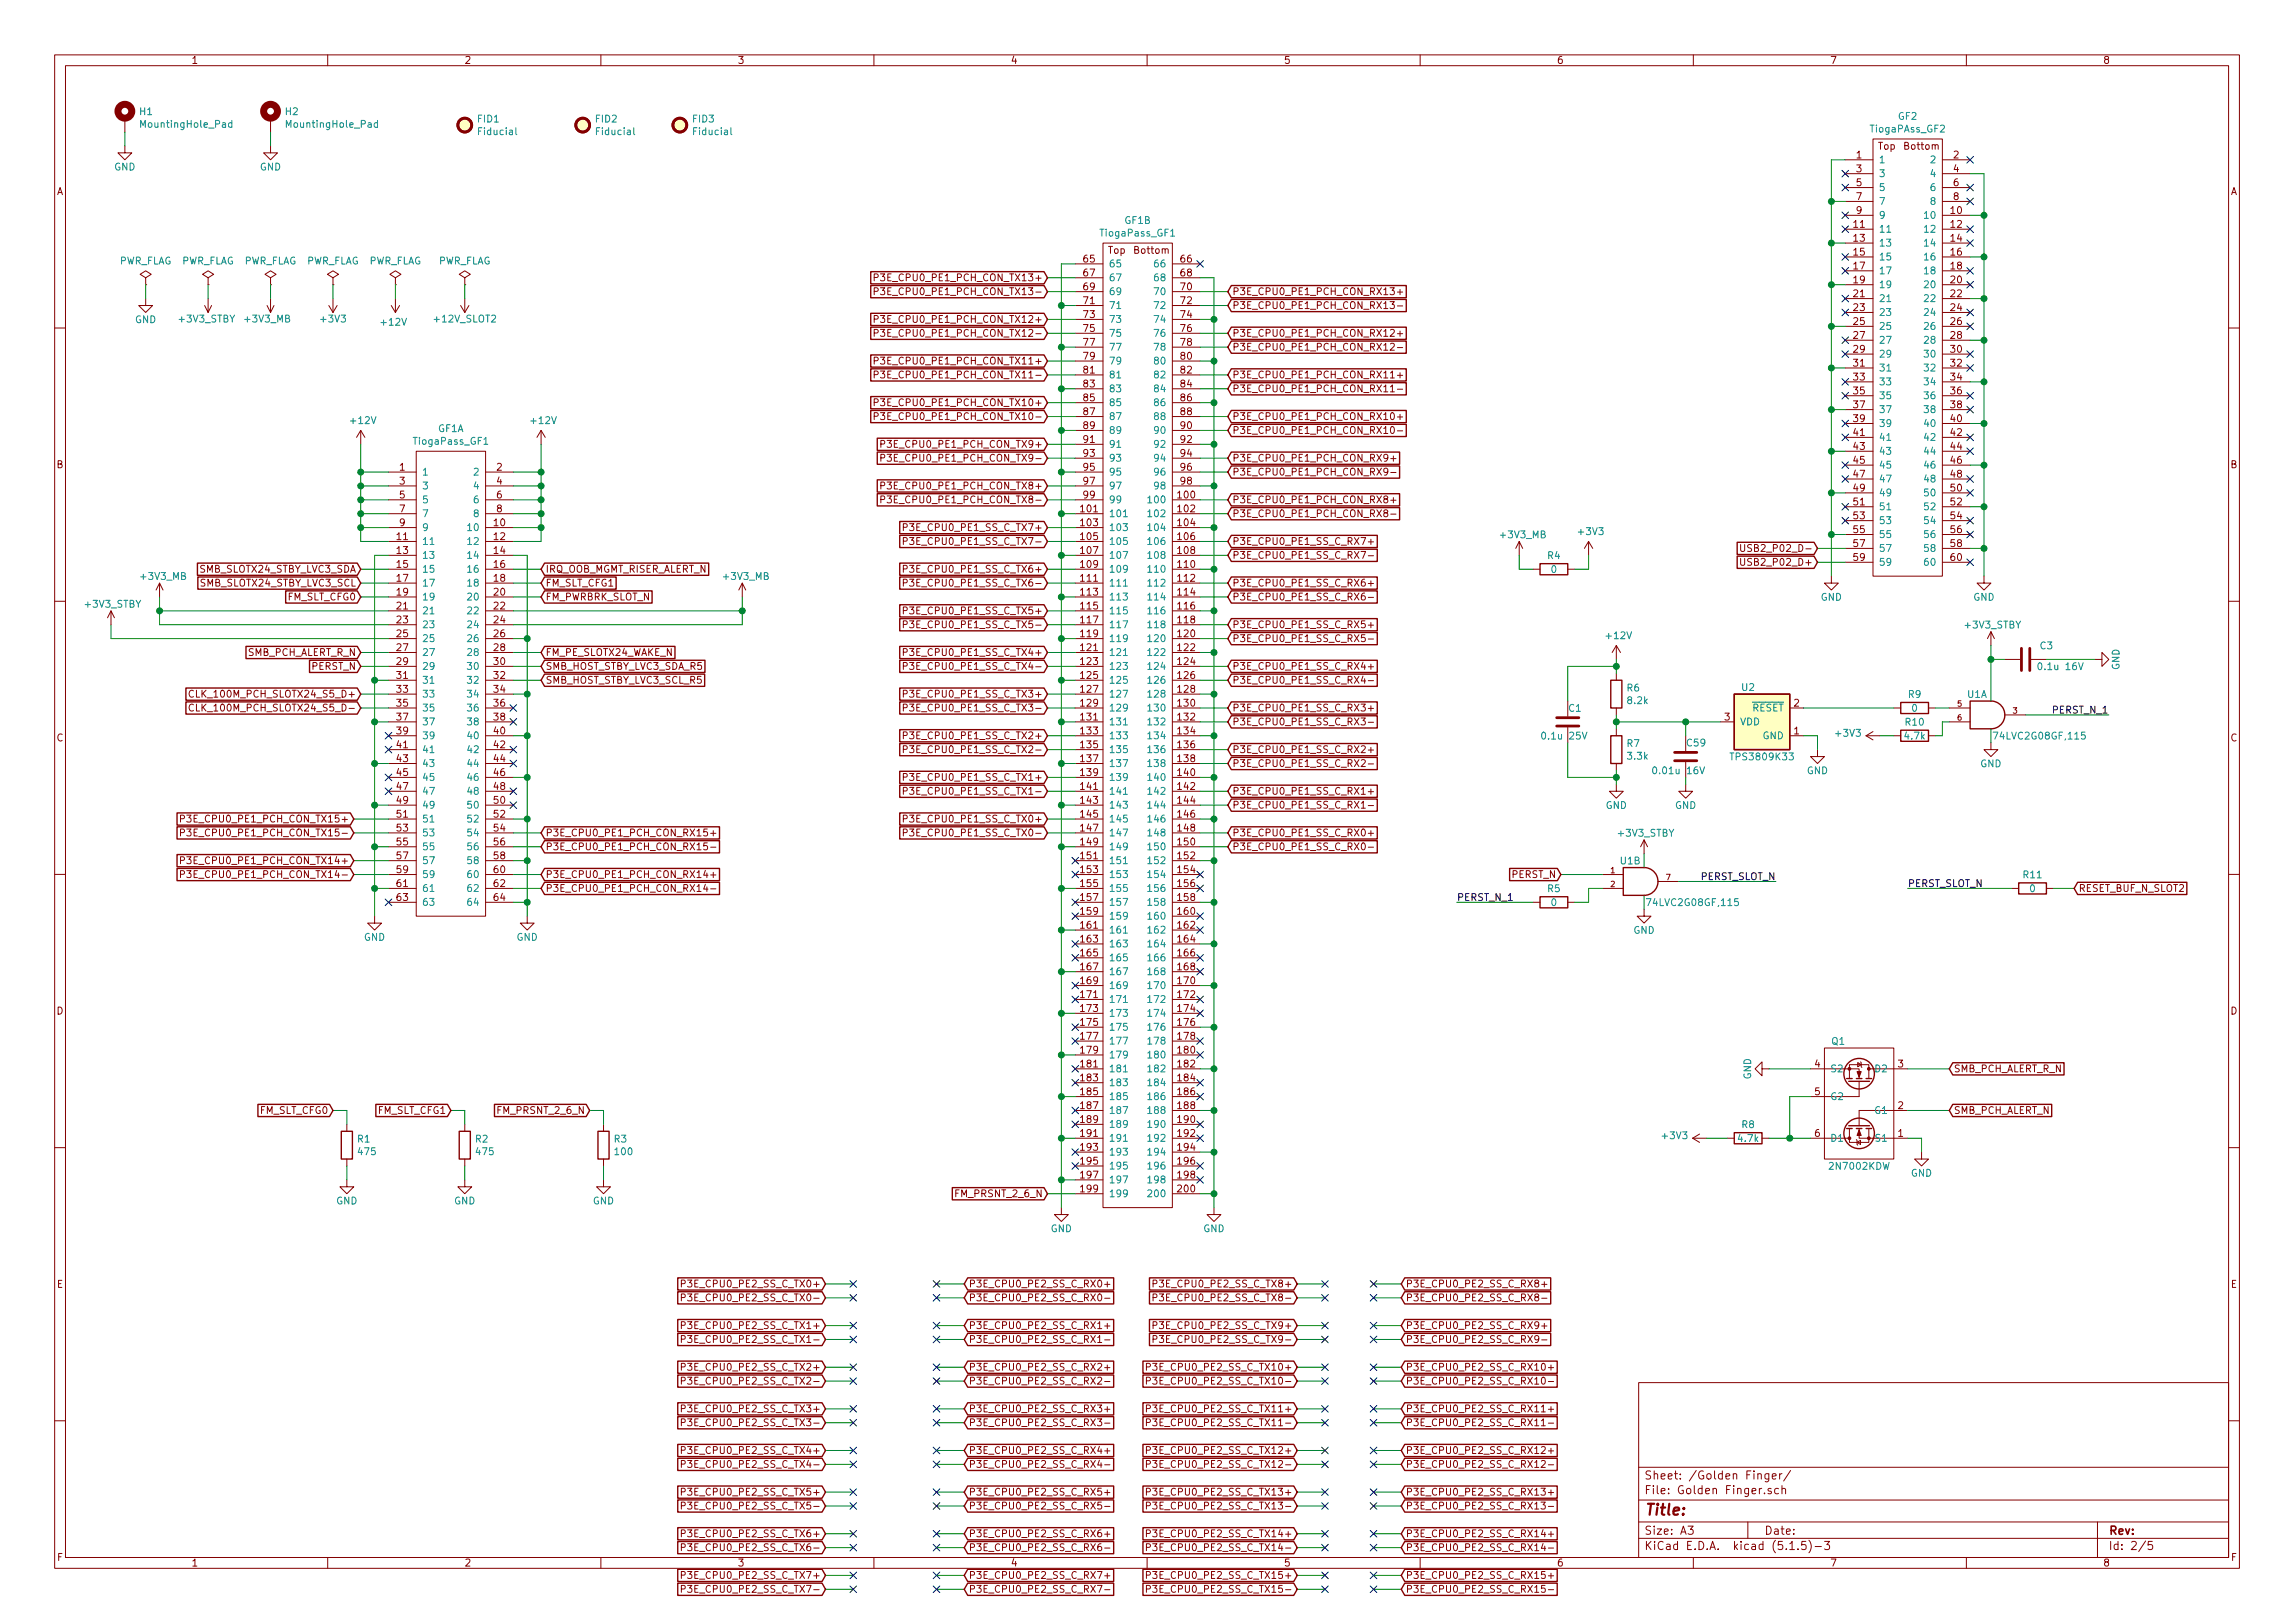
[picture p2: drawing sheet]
<svg xmlns="http://www.w3.org/2000/svg" width="420mm" height="297mm" viewBox="0 0 420 297" stroke-linecap="round" stroke-linejoin="round" font-family="sans-serif">
<defs><g id="words">
<text font-size="2.8" fill="#840000" x="301" y="277.3">Title:</text>
<g font-size="2.1" fill="#840000">
<text x="301" y="273.5">File: Golden Finger.sch</text>
<text x="301" y="270.8">Sheet: /Golden Finger/</text>
<text x="301" y="280.9">Size: A3</text>
<text x="323" y="280.9">Date:</text>
<text x="386" y="280.9">Rev:</text>
<text x="301" y="283.7">KiCad E.D.A. kicad (5.1.5)-3</text>
<text x="386" y="283.7">Id: 2/5</text>
</g>
<g font-size="1.8" fill="#840000">
<text x="35" y="11.7">1</text>
<text x="85" y="11.7">2</text>
<text x="135" y="11.7">3</text>
<text x="185" y="11.7">4</text>
<text x="235" y="11.7">5</text>
<text x="285" y="11.7">6</text>
<text x="335" y="11.7">7</text>
<text x="385" y="11.7">8</text>
<text x="339.9" y="29">1</text>
<text x="343.8" y="27.4">Top</text>
<text x="348.7" y="27.4">Bottom</text>
<text x="357.7" y="29">2</text>
<text x="10.4" y="35.7">A</text>
<text x="339.9" y="31.5">3</text>
<text x="339.9" y="34.1">5</text>
<text x="357.7" y="31.5">4</text>
<text x="357.7" y="34.1">6</text>
<text x="408.4" y="35.7">A</text>
<text x="339.4" y="41.7">11</text>
<text x="339.9" y="36.6">7</text>
<text x="339.9" y="39.2">9</text>
<text x="357.2" y="39.2">10</text>
<text x="357.2" y="41.7">12</text>
<text x="357.7" y="36.6">8</text>
<text x="202.8" y="46.4">Top</text>
<text x="207.7" y="46.4">Bottom</text>
<text x="339.4" y="44.2">13</text>
<text x="339.4" y="46.8">15</text>
<text x="357.2" y="44.2">14</text>
<text x="357.2" y="46.8">16</text>
<text x="161.7" y="51.5">P3E_CPU0_PE1_PCH_CON_TX13+</text>
<text x="198.4" y="48">65</text>
<text x="198.4" y="50.6">67</text>
<text x="198.4" y="53.1">69</text>
<text x="216.2" y="48">66</text>
<text x="216.2" y="50.6">68</text>
<text x="216.2" y="53.1">70</text>
<text x="339.4" y="49.3">17</text>
<text x="339.4" y="51.9">19</text>
<text x="357.2" y="49.3">18</text>
<text x="357.2" y="51.9">20</text>
<text x="161.7" y="59.1">P3E_CPU0_PE1_PCH_CON_TX12+</text>
<text x="162.2" y="54">P3E_CPU0_PE1_PCH_CON_TX13-</text>
<text x="198.4" y="55.7">71</text>
<text x="198.4" y="58.2">73</text>
<text x="216.2" y="55.7">72</text>
<text x="216.2" y="58.2">74</text>
<text x="225.6" y="54">P3E_CPU0_PE1_PCH_CON_RX13+</text>
<text x="225.6" y="56.6">P3E_CPU0_PE1_PCH_CON_RX13-</text>
<text x="339.4" y="54.4">21</text>
<text x="339.4" y="56.9">23</text>
<text x="339.4" y="59.5">25</text>
<text x="357.2" y="54.4">22</text>
<text x="357.2" y="56.9">24</text>
<text x="357.2" y="59.5">26</text>
<text x="162.2" y="61.6">P3E_CPU0_PE1_PCH_CON_TX12-</text>
<text x="198.4" y="60.7">75</text>
<text x="198.4" y="63.3">77</text>
<text x="198.4" y="65.8">79</text>
<text x="216.2" y="60.7">76</text>
<text x="216.2" y="63.3">78</text>
<text x="216.2" y="65.8">80</text>
<text x="225.6" y="64.2">P3E_CPU0_PE1_PCH_CON_RX12-</text>
<text x="225.6" y="61.6">P3E_CPU0_PE1_PCH_CON_RX12+</text>
<text x="339.4" y="62">27</text>
<text x="339.4" y="64.6">29</text>
<text x="357.2" y="62">28</text>
<text x="357.2" y="64.6">30</text>
<text x="161.7" y="66.7">P3E_CPU0_PE1_PCH_CON_TX11+</text>
<text x="162.2" y="69.3">P3E_CPU0_PE1_PCH_CON_TX11-</text>
<text x="198.4" y="68.4">81</text>
<text x="198.4" y="70.9">83</text>
<text x="216.2" y="68.4">82</text>
<text x="216.2" y="70.9">84</text>
<text x="225.6" y="71.8">P3E_CPU0_PE1_PCH_CON_RX11-</text>
<text x="225.6" y="69.3">P3E_CPU0_PE1_PCH_CON_RX11+</text>
<text x="339.4" y="67.1">31</text>
<text x="339.4" y="69.6">33</text>
<text x="357.2" y="67.1">32</text>
<text x="357.2" y="69.6">34</text>
<text x="161.7" y="74.3">P3E_CPU0_PE1_PCH_CON_TX10+</text>
<text x="162.2" y="76.9">P3E_CPU0_PE1_PCH_CON_TX10-</text>
<text x="198.4" y="73.4">85</text>
<text x="198.4" y="76">87</text>
<text x="216.2" y="73.4">86</text>
<text x="216.2" y="76">88</text>
<text x="225.6" y="76.9">P3E_CPU0_PE1_PCH_CON_RX10+</text>
<text x="339.4" y="72.2">35</text>
<text x="339.4" y="74.7">37</text>
<text x="339.4" y="77.3">39</text>
<text x="357.2" y="72.2">36</text>
<text x="357.2" y="74.7">38</text>
<text x="357.2" y="77.3">40</text>
<text x="162.7" y="82">P3E_CPU0_PE1_PCH_CON_TX9+</text>
<text x="198.4" y="78.5">89</text>
<text x="198.4" y="81.1">91</text>
<text x="198.4" y="83.6">93</text>
<text x="216.2" y="78.5">90</text>
<text x="216.2" y="81.1">92</text>
<text x="216.2" y="83.6">94</text>
<text x="225.6" y="79.4">P3E_CPU0_PE1_PCH_CON_RX10-</text>
<text x="339.4" y="79.8">41</text>
<text x="339.4" y="82.3">43</text>
<text x="357.2" y="79.8">42</text>
<text x="357.2" y="82.3">44</text>
<text x="10.4" y="85.7">B</text>
<text x="73.2" y="86.1">1</text>
<text x="73.2" y="88.7">3</text>
<text x="91" y="86.1">2</text>
<text x="91" y="88.7">4</text>
<text x="162.7" y="89.6">P3E_CPU0_PE1_PCH_CON_TX8+</text>
<text x="163.2" y="84.5">P3E_CPU0_PE1_PCH_CON_TX9-</text>
<text x="198.4" y="86.1">95</text>
<text x="198.4" y="88.7">97</text>
<text x="216.2" y="86.1">96</text>
<text x="216.2" y="88.7">98</text>
<text x="225.6" y="84.5">P3E_CPU0_PE1_PCH_CON_RX9+</text>
<text x="225.6" y="87">P3E_CPU0_PE1_PCH_CON_RX9-</text>
<text x="339.4" y="84.9">45</text>
<text x="339.4" y="87.4">47</text>
<text x="339.4" y="90">49</text>
<text x="357.2" y="84.9">46</text>
<text x="357.2" y="87.4">48</text>
<text x="357.2" y="90">50</text>
<text x="408.4" y="85.7">B</text>
<text x="73.2" y="91.2">5</text>
<text x="73.2" y="93.8">7</text>
<text x="91" y="91.2">6</text>
<text x="91" y="93.8">8</text>
<text x="163.2" y="92.1">P3E_CPU0_PE1_PCH_CON_TX8-</text>
<text x="197.9" y="93.8">101</text>
<text x="198.4" y="91.2">99</text>
<text x="215.7" y="91.2">100</text>
<text x="215.7" y="93.8">102</text>
<text x="225.6" y="94.7">P3E_CPU0_PE1_PCH_CON_RX8-</text>
<text x="225.6" y="92.1">P3E_CPU0_PE1_PCH_CON_RX8+</text>
<text x="339.4" y="92.5">51</text>
<text x="339.4" y="95">53</text>
<text x="357.2" y="92.5">52</text>
<text x="357.2" y="95">54</text>
<text x="72.7" y="98.8">11</text>
<text x="72.7" y="101.4">13</text>
<text x="73.2" y="96.3">9</text>
<text x="90.5" y="96.3">10</text>
<text x="90.5" y="98.8">12</text>
<text x="90.5" y="101.4">14</text>
<text x="166.8" y="97.2">P3E_CPU0_PE1_SS_C_TX7+</text>
<text x="167.2" y="99.7">P3E_CPU0_PE1_SS_C_TX7-</text>
<text x="197.9" y="96.3">103</text>
<text x="197.9" y="98.8">105</text>
<text x="197.9" y="101.4">107</text>
<text x="215.7" y="96.3">104</text>
<text x="215.7" y="98.8">106</text>
<text x="215.7" y="101.4">108</text>
<text x="225.6" y="99.7">P3E_CPU0_PE1_SS_C_RX7+</text>
<text x="320.2" y="101">USB2_P02_D-</text>
<text x="339.4" y="97.6">55</text>
<text x="339.4" y="100.1">57</text>
<text x="357.2" y="97.6">56</text>
<text x="357.2" y="100.1">58</text>
<text x="36.6" y="104.8">SMB_SLOTX24_STBY_LVC3_SDA</text>
<text x="36.8" y="107.4">SMB_SLOTX24_STBY_LVC3_SCL</text>
<text x="72.7" y="103.9">15</text>
<text x="72.7" y="106.5">17</text>
<text x="90.5" y="103.9">16</text>
<text x="90.5" y="106.5">18</text>
<text x="99.8" y="104.8">IRQ_OOB_MGMT_RISER_ALERT_N</text>
<text x="99.8" y="107.4">FM_SLT_CFG1</text>
<text x="166.8" y="104.8">P3E_CPU0_PE1_SS_C_TX6+</text>
<text x="167.2" y="107.4">P3E_CPU0_PE1_SS_C_TX6-</text>
<text x="197.9" y="103.9">109</text>
<text x="197.9" y="106.5">111</text>
<text x="215.7" y="103.9">110</text>
<text x="215.7" y="106.5">112</text>
<text x="225.6" y="107.4">P3E_CPU0_PE1_SS_C_RX6+</text>
<text x="225.6" y="102.3">P3E_CPU0_PE1_SS_C_RX7-</text>
<text x="319.8" y="103.5">USB2_P02_D+</text>
<text x="339.4" y="102.7">59</text>
<text x="357.2" y="102.7">60</text>
<text x="52.7" y="109.9">FM_SLT_CFG0</text>
<text x="72.7" y="109">19</text>
<text x="72.7" y="111.5">21</text>
<text x="90.5" y="109">20</text>
<text x="90.5" y="111.5">22</text>
<text x="99.8" y="109.9">FM_PWRBRK_SLOT_N</text>
<text x="166.8" y="112.4">P3E_CPU0_PE1_SS_C_TX5+</text>
<text x="197.9" y="109">113</text>
<text x="197.9" y="111.5">115</text>
<text x="215.7" y="109">114</text>
<text x="215.7" y="111.5">116</text>
<text x="225.6" y="109.9">P3E_CPU0_PE1_SS_C_RX6-</text>
<text x="72.7" y="114.1">23</text>
<text x="72.7" y="116.6">25</text>
<text x="72.7" y="119.2">27</text>
<text x="90.5" y="114.1">24</text>
<text x="90.5" y="116.6">26</text>
<text x="90.5" y="119.2">28</text>
<text x="167.2" y="115">P3E_CPU0_PE1_SS_C_TX5-</text>
<text x="197.9" y="114.1">117</text>
<text x="197.9" y="116.6">119</text>
<text x="197.9" y="119.2">121</text>
<text x="215.7" y="114.1">118</text>
<text x="215.7" y="116.6">120</text>
<text x="215.7" y="119.2">122</text>
<text x="225.6" y="117.5">P3E_CPU0_PE1_SS_C_RX5-</text>
<text x="225.6" y="115">P3E_CPU0_PE1_SS_C_RX5+</text>
<text x="45.2" y="120.1">SMB_PCH_ALERT_R_N</text>
<text x="57.1" y="122.6">PERST_N</text>
<text x="72.7" y="121.7">29</text>
<text x="72.7" y="124.2">31</text>
<text x="90.5" y="121.7">30</text>
<text x="90.5" y="124.2">32</text>
<text x="99.8" y="125.1">SMB_HOST_STBY_LVC3_SCL_R5</text>
<text x="99.8" y="120.1">FM_PE_SLOTX24_WAKE_N</text>
<text x="99.8" y="122.6">SMB_HOST_STBY_LVC3_SDA_R5</text>
<text x="166.8" y="120.1">P3E_CPU0_PE1_SS_C_TX4+</text>
<text x="167.2" y="122.6">P3E_CPU0_PE1_SS_C_TX4-</text>
<text x="197.9" y="121.7">123</text>
<text x="197.9" y="124.2">125</text>
<text x="215.7" y="121.7">124</text>
<text x="215.7" y="124.2">126</text>
<text x="225.6" y="125.1">P3E_CPU0_PE1_SS_C_RX4-</text>
<text x="225.6" y="122.6">P3E_CPU0_PE1_SS_C_RX4+</text>
<text x="36.2" y="127.7">CLK_100M_PCH_SLOTX24_S5_D+</text>
<text x="36.7" y="130.2">CLK_100M_PCH_SLOTX24_S5_D-</text>
<text x="72.7" y="126.8">33</text>
<text x="72.7" y="129.3">35</text>
<text x="72.7" y="131.9">37</text>
<text x="90.5" y="126.8">34</text>
<text x="90.5" y="129.3">36</text>
<text x="90.5" y="131.9">38</text>
<text x="166.8" y="127.7">P3E_CPU0_PE1_SS_C_TX3+</text>
<text x="167.2" y="130.2">P3E_CPU0_PE1_SS_C_TX3-</text>
<text x="197.9" y="126.8">127</text>
<text x="197.9" y="129.3">129</text>
<text x="197.9" y="131.9">131</text>
<text x="215.7" y="126.8">128</text>
<text x="215.7" y="129.3">130</text>
<text x="215.7" y="131.9">132</text>
<text x="225.6" y="130.2">P3E_CPU0_PE1_SS_C_RX3+</text>
<text x="315.7" y="131.9">3</text>
<text x="328.4" y="129.3">2</text>
<text x="10.4" y="135.7">C</text>
<text x="72.7" y="134.4">39</text>
<text x="72.7" y="136.9">41</text>
<text x="90.5" y="134.4">40</text>
<text x="90.5" y="136.9">42</text>
<text x="166.8" y="135.3">P3E_CPU0_PE1_SS_C_TX2+</text>
<text x="167.2" y="137.8">P3E_CPU0_PE1_SS_C_TX2-</text>
<text x="197.9" y="134.4">133</text>
<text x="197.9" y="136.9">135</text>
<text x="215.7" y="134.4">134</text>
<text x="215.7" y="136.9">136</text>
<text x="225.6" y="132.8">P3E_CPU0_PE1_SS_C_RX3-</text>
<text x="225.6" y="137.8">P3E_CPU0_PE1_SS_C_RX2+</text>
<text x="328.4" y="134.4">1</text>
<text x="408.4" y="135.7">C</text>
<text x="72.7" y="139.5">43</text>
<text x="72.7" y="142">45</text>
<text x="90.5" y="139.5">44</text>
<text x="90.5" y="142">46</text>
<text x="166.8" y="142.9">P3E_CPU0_PE1_SS_C_TX1+</text>
<text x="197.9" y="139.5">137</text>
<text x="197.9" y="142">139</text>
<text x="215.7" y="139.5">138</text>
<text x="215.7" y="142">140</text>
<text x="225.6" y="140.4">P3E_CPU0_PE1_SS_C_RX2-</text>
<text x="72.7" y="144.6">47</text>
<text x="72.7" y="147.1">49</text>
<text x="72.7" y="149.6">51</text>
<text x="90.5" y="144.6">48</text>
<text x="90.5" y="147.1">50</text>
<text x="90.5" y="149.6">52</text>
<text x="167.2" y="145.5">P3E_CPU0_PE1_SS_C_TX1-</text>
<text x="197.9" y="144.6">141</text>
<text x="197.9" y="147.1">143</text>
<text x="197.9" y="149.6">145</text>
<text x="215.7" y="144.6">142</text>
<text x="215.7" y="147.1">144</text>
<text x="215.7" y="149.6">146</text>
<text x="225.6" y="148">P3E_CPU0_PE1_SS_C_RX1-</text>
<text x="225.6" y="145.5">P3E_CPU0_PE1_SS_C_RX1+</text>
<text x="34.7" y="150.5">P3E_CPU0_PE1_PCH_CON_TX15+</text>
<text x="35.2" y="153.1">P3E_CPU0_PE1_PCH_CON_TX15-</text>
<text x="72.7" y="152.2">53</text>
<text x="72.7" y="154.7">55</text>
<text x="90.5" y="152.2">54</text>
<text x="90.5" y="154.7">56</text>
<text x="99.8" y="155.6">P3E_CPU0_PE1_PCH_CON_RX15-</text>
<text x="99.8" y="153.1">P3E_CPU0_PE1_PCH_CON_RX15+</text>
<text x="166.8" y="150.5">P3E_CPU0_PE1_SS_C_TX0+</text>
<text x="167.2" y="153.1">P3E_CPU0_PE1_SS_C_TX0-</text>
<text x="197.9" y="152.2">147</text>
<text x="197.9" y="154.7">149</text>
<text x="215.7" y="152.2">148</text>
<text x="215.7" y="154.7">150</text>
<text x="225.6" y="153.1">P3E_CPU0_PE1_SS_C_RX0+</text>
<text x="225.6" y="155.6">P3E_CPU0_PE1_SS_C_RX0-</text>
<text x="34.7" y="158.2">P3E_CPU0_PE1_PCH_CON_TX14+</text>
<text x="35.2" y="160.7">P3E_CPU0_PE1_PCH_CON_TX14-</text>
<text x="72.7" y="157.3">57</text>
<text x="72.7" y="159.8">59</text>
<text x="90.5" y="157.3">58</text>
<text x="90.5" y="159.8">60</text>
<text x="99.8" y="160.7">P3E_CPU0_PE1_PCH_CON_RX14+</text>
<text x="197.9" y="157.3">151</text>
<text x="197.9" y="159.8">153</text>
<text x="215.7" y="157.3">152</text>
<text x="215.7" y="159.8">154</text>
<text x="276.8" y="160.7">PERST_N</text>
<text x="72.7" y="162.3">61</text>
<text x="72.7" y="164.9">63</text>
<text x="90.5" y="162.3">62</text>
<text x="90.5" y="164.9">64</text>
<text x="99.8" y="163.2">P3E_CPU0_PE1_PCH_CON_RX14-</text>
<text x="197.9" y="162.3">155</text>
<text x="197.9" y="164.9">157</text>
<text x="197.9" y="167.4">159</text>
<text x="215.7" y="162.3">156</text>
<text x="215.7" y="164.9">158</text>
<text x="215.7" y="167.4">160</text>
<text x="380.5" y="163.2">RESET_BUF_N_SLOT2</text>
<text x="197.9" y="170">161</text>
<text x="197.9" y="172.5">163</text>
<text x="215.7" y="170">162</text>
<text x="215.7" y="172.5">164</text>
<text x="197.9" y="175">165</text>
<text x="197.9" y="177.6">167</text>
<text x="215.7" y="175">166</text>
<text x="215.7" y="177.6">168</text>
<text x="10.4" y="185.7">D</text>
<text x="197.9" y="180.1">169</text>
<text x="197.9" y="182.7">171</text>
<text x="197.9" y="185.2">173</text>
<text x="215.7" y="180.1">170</text>
<text x="215.7" y="182.7">172</text>
<text x="215.7" y="185.2">174</text>
<text x="408.4" y="185.7">D</text>
<text x="197.9" y="187.7">175</text>
<text x="197.9" y="190.3">177</text>
<text x="215.7" y="187.7">176</text>
<text x="215.7" y="190.3">178</text>
<text x="197.9" y="192.8">179</text>
<text x="197.9" y="195.4">181</text>
<text x="197.9" y="197.9">183</text>
<text x="215.7" y="192.8">180</text>
<text x="215.7" y="195.4">182</text>
<text x="215.7" y="197.9">184</text>
<text x="332.3" y="195.4">4</text>
<text x="347.5" y="195.4">3</text>
<text x="357.7" y="196.3">SMB_PCH_ALERT_R_N</text>
<text x="47.6" y="203.9">FM_SLT_CFG0</text>
<text x="69.2" y="203.9">FM_SLT_CFG1</text>
<text x="91.4" y="203.9">FM_PRSNT_2_6_N</text>
<text x="197.9" y="200.4">185</text>
<text x="197.9" y="203">187</text>
<text x="215.7" y="200.4">186</text>
<text x="215.7" y="203">188</text>
<text x="332.3" y="200.4">5</text>
<text x="347.5" y="203">2</text>
<text x="357.7" y="203.9">SMB_PCH_ALERT_N</text>
<text x="197.9" y="205.5">189</text>
<text x="197.9" y="208.1">191</text>
<text x="215.7" y="205.5">190</text>
<text x="215.7" y="208.1">192</text>
<text x="332.3" y="208.1">6</text>
<text x="347.5" y="208.1">1</text>
<text x="197.9" y="210.6">193</text>
<text x="197.9" y="213.1">195</text>
<text x="197.9" y="215.7">197</text>
<text x="215.7" y="210.6">194</text>
<text x="215.7" y="213.1">196</text>
<text x="215.7" y="215.7">198</text>
<text x="175.3" y="219.1">FM_PRSNT_2_6_N</text>
<text x="197.9" y="218.2">199</text>
<text x="215.7" y="218.2">200</text>
<text x="10.4" y="235.7">E</text>
<text x="126.1" y="235.6">P3E_CPU0_PE2_SS_C_TX0+</text>
<text x="126.5" y="238.2">P3E_CPU0_PE2_SS_C_TX0-</text>
<text x="177.3" y="238.2">P3E_CPU0_PE2_SS_C_RX0-</text>
<text x="177.3" y="235.6">P3E_CPU0_PE2_SS_C_RX0+</text>
<text x="212.5" y="235.6">P3E_CPU0_PE2_SS_C_TX8+</text>
<text x="212.9" y="238.2">P3E_CPU0_PE2_SS_C_TX8-</text>
<text x="257.3" y="235.6">P3E_CPU0_PE2_SS_C_RX8+</text>
<text x="257.3" y="238.2">P3E_CPU0_PE2_SS_C_RX8-</text>
<text x="408.4" y="235.7">E</text>
<text x="126.1" y="243.2">P3E_CPU0_PE2_SS_C_TX1+</text>
<text x="126.5" y="245.8">P3E_CPU0_PE2_SS_C_TX1-</text>
<text x="177.3" y="245.8">P3E_CPU0_PE2_SS_C_RX1-</text>
<text x="177.3" y="243.2">P3E_CPU0_PE2_SS_C_RX1+</text>
<text x="212.5" y="243.2">P3E_CPU0_PE2_SS_C_TX9+</text>
<text x="212.9" y="245.8">P3E_CPU0_PE2_SS_C_TX9-</text>
<text x="257.3" y="243.2">P3E_CPU0_PE2_SS_C_RX9+</text>
<text x="257.3" y="245.8">P3E_CPU0_PE2_SS_C_RX9-</text>
<text x="126.1" y="250.9">P3E_CPU0_PE2_SS_C_TX2+</text>
<text x="177.3" y="250.9">P3E_CPU0_PE2_SS_C_RX2+</text>
<text x="211.5" y="250.9">P3E_CPU0_PE2_SS_C_TX10+</text>
<text x="257.3" y="250.9">P3E_CPU0_PE2_SS_C_RX10+</text>
<text x="126.5" y="253.4">P3E_CPU0_PE2_SS_C_TX2-</text>
<text x="177.3" y="253.4">P3E_CPU0_PE2_SS_C_RX2-</text>
<text x="211.9" y="253.4">P3E_CPU0_PE2_SS_C_TX10-</text>
<text x="257.3" y="253.4">P3E_CPU0_PE2_SS_C_RX10-</text>
<text x="126.1" y="258.5">P3E_CPU0_PE2_SS_C_TX3+</text>
<text x="126.5" y="261">P3E_CPU0_PE2_SS_C_TX3-</text>
<text x="177.3" y="261">P3E_CPU0_PE2_SS_C_RX3-</text>
<text x="177.3" y="258.5">P3E_CPU0_PE2_SS_C_RX3+</text>
<text x="211.5" y="258.5">P3E_CPU0_PE2_SS_C_TX11+</text>
<text x="211.9" y="261">P3E_CPU0_PE2_SS_C_TX11-</text>
<text x="257.3" y="258.5">P3E_CPU0_PE2_SS_C_RX11+</text>
<text x="257.3" y="261">P3E_CPU0_PE2_SS_C_RX11-</text>
<text x="126.1" y="266.1">P3E_CPU0_PE2_SS_C_TX4+</text>
<text x="126.5" y="268.6">P3E_CPU0_PE2_SS_C_TX4-</text>
<text x="177.3" y="268.6">P3E_CPU0_PE2_SS_C_RX4-</text>
<text x="177.3" y="266.1">P3E_CPU0_PE2_SS_C_RX4+</text>
<text x="211.5" y="266.1">P3E_CPU0_PE2_SS_C_TX12+</text>
<text x="211.9" y="268.6">P3E_CPU0_PE2_SS_C_TX12-</text>
<text x="257.3" y="266.1">P3E_CPU0_PE2_SS_C_RX12+</text>
<text x="257.3" y="268.6">P3E_CPU0_PE2_SS_C_RX12-</text>
<text x="126.1" y="273.7">P3E_CPU0_PE2_SS_C_TX5+</text>
<text x="177.3" y="273.7">P3E_CPU0_PE2_SS_C_RX5+</text>
<text x="211.5" y="273.7">P3E_CPU0_PE2_SS_C_TX13+</text>
<text x="257.3" y="273.7">P3E_CPU0_PE2_SS_C_RX13+</text>
<text x="126.1" y="281.3">P3E_CPU0_PE2_SS_C_TX6+</text>
<text x="126.5" y="276.3">P3E_CPU0_PE2_SS_C_TX5-</text>
<text x="177.3" y="281.3">P3E_CPU0_PE2_SS_C_RX6+</text>
<text x="177.3" y="276.3">P3E_CPU0_PE2_SS_C_RX5-</text>
<text x="211.5" y="281.3">P3E_CPU0_PE2_SS_C_TX14+</text>
<text x="211.9" y="276.3">P3E_CPU0_PE2_SS_C_TX13-</text>
<text x="257.3" y="276.3">P3E_CPU0_PE2_SS_C_RX13-</text>
<text x="257.3" y="281.3">P3E_CPU0_PE2_SS_C_RX14+</text>
<text x="10.5" y="285.7">F</text>
<text x="35" y="286.7">1</text>
<text x="85" y="286.7">2</text>
<text x="126.5" y="283.9">P3E_CPU0_PE2_SS_C_TX6-</text>
<text x="135" y="286.7">3</text>
<text x="177.3" y="283.9">P3E_CPU0_PE2_SS_C_RX6-</text>
<text x="185" y="286.7">4</text>
<text x="211.9" y="283.9">P3E_CPU0_PE2_SS_C_TX14-</text>
<text x="235" y="286.7">5</text>
<text x="257.3" y="283.9">P3E_CPU0_PE2_SS_C_RX14-</text>
<text x="285" y="286.7">6</text>
<text x="335" y="286.7">7</text>
<text x="385" y="286.7">8</text>
<text x="408.5" y="285.7">F</text>
<text x="126.1" y="289">P3E_CPU0_PE2_SS_C_TX7+</text>
<text x="126.5" y="291.5">P3E_CPU0_PE2_SS_C_TX7-</text>
<text x="177.3" y="289">P3E_CPU0_PE2_SS_C_RX7+</text>
<text x="177.3" y="291.5">P3E_CPU0_PE2_SS_C_RX7-</text>
<text x="211.5" y="289">P3E_CPU0_PE2_SS_C_TX15+</text>
<text x="211.9" y="291.5">P3E_CPU0_PE2_SS_C_TX15-</text>
<text x="257.3" y="289">P3E_CPU0_PE2_SS_C_RX15+</text>
<text x="257.3" y="291.5">P3E_CPU0_PE2_SS_C_RX15-</text>
</g>
<g font-size="1.8" fill="#008484">
<text x="25.6" y="21.1">H1</text>
<text x="26.1" y="23.4">MountingHole_Pad</text>
<text x="52.3" y="21.1">H2</text>
<text x="52.8" y="23.4">MountingHole_Pad</text>
<text x="87.5" y="22.4">FID1</text>
<text x="109.1" y="22.4">FID2</text>
<text x="126.9" y="22.4">FID3</text>
<text x="347.5" y="21.9">GF2</text>
<text x="87.7" y="24.7">Fiducial</text>
<text x="109.3" y="24.7">Fiducial</text>
<text x="127.1" y="24.7">Fiducial</text>
<text x="342.5" y="24.2">TiogaPAss_GF2</text>
<text x="343.9" y="29.9">1</text>
<text x="353.6" y="29.9">2</text>
<text x="20.9" y="31.2">GND</text>
<text x="47.6" y="31.2">GND</text>
<text x="343.9" y="32.4">3</text>
<text x="343.9" y="35">5</text>
<text x="353.6" y="32.4">4</text>
<text x="353.6" y="35">6</text>
<text x="205.9" y="41">GF1B</text>
<text x="343.9" y="37.5">7</text>
<text x="343.9" y="40">9</text>
<text x="352.6" y="40">10</text>
<text x="353.6" y="37.5">8</text>
<text x="201.7" y="43.3">TiogaPass_GF1</text>
<text x="343.9" y="42.6">11</text>
<text x="343.9" y="45.1">13</text>
<text x="343.9" y="47.7">15</text>
<text x="352.6" y="42.6">12</text>
<text x="352.6" y="45.1">14</text>
<text x="352.6" y="47.7">16</text>
<text x="21.7" y="48.4">PWR_FLAG</text>
<text x="33.1" y="48.4">PWR_FLAG</text>
<text x="44.6" y="48.4">PWR_FLAG</text>
<text x="56" y="48.4">PWR_FLAG</text>
<text x="67.4" y="48.4">PWR_FLAG</text>
<text x="80.1" y="48.4">PWR_FLAG</text>
<text x="202.9" y="48.9">65</text>
<text x="202.9" y="51.5">67</text>
<text x="211.7" y="48.9">66</text>
<text x="211.7" y="51.5">68</text>
<text x="343.9" y="50.2">17</text>
<text x="343.9" y="52.7">19</text>
<text x="352.6" y="50.2">18</text>
<text x="352.6" y="52.7">20</text>
<text x="24.7" y="59.1">GND</text>
<text x="32.9" y="59">+3V3_STBY</text>
<text x="44.9" y="59">+3V3_MB</text>
<text x="58.9" y="59">+3V3</text>
<text x="69.9" y="59.6">+12V</text>
<text x="79.7" y="59">+12V_SLOT2</text>
<text x="202.9" y="54">69</text>
<text x="202.9" y="56.6">71</text>
<text x="202.9" y="59.1">73</text>
<text x="211.7" y="54">70</text>
<text x="211.7" y="56.6">72</text>
<text x="211.7" y="59.1">74</text>
<text x="343.9" y="55.3">21</text>
<text x="343.9" y="57.8">23</text>
<text x="352.6" y="55.3">22</text>
<text x="352.6" y="57.8">24</text>
<text x="202.9" y="61.6">75</text>
<text x="202.9" y="64.2">77</text>
<text x="211.7" y="61.6">76</text>
<text x="211.7" y="64.2">78</text>
<text x="343.9" y="60.4">25</text>
<text x="343.9" y="62.9">27</text>
<text x="343.9" y="65.4">29</text>
<text x="352.6" y="60.4">26</text>
<text x="352.6" y="62.9">28</text>
<text x="352.6" y="65.4">30</text>
<text x="202.9" y="66.7">79</text>
<text x="202.9" y="69.3">81</text>
<text x="202.9" y="71.8">83</text>
<text x="211.7" y="66.7">80</text>
<text x="211.7" y="69.3">82</text>
<text x="211.7" y="71.8">84</text>
<text x="343.9" y="68">31</text>
<text x="343.9" y="70.5">33</text>
<text x="352.6" y="68">32</text>
<text x="352.6" y="70.5">34</text>
<text x="64.3" y="77.6">+12V</text>
<text x="97.4" y="77.6">+12V</text>
<text x="202.9" y="74.3">85</text>
<text x="202.9" y="76.9">87</text>
<text x="211.7" y="74.3">86</text>
<text x="211.7" y="76.9">88</text>
<text x="343.9" y="73.1">35</text>
<text x="343.9" y="75.6">37</text>
<text x="352.6" y="73.1">36</text>
<text x="352.6" y="75.6">38</text>
<text x="75.9" y="81.4">TiogaPass_GF1</text>
<text x="80.2" y="79.1">GF1A</text>
<text x="202.9" y="79.4">89</text>
<text x="202.9" y="82">91</text>
<text x="211.7" y="79.4">90</text>
<text x="211.7" y="82">92</text>
<text x="343.9" y="78.1">39</text>
<text x="343.9" y="80.7">41</text>
<text x="343.9" y="83.2">43</text>
<text x="352.6" y="78.1">40</text>
<text x="352.6" y="80.7">42</text>
<text x="352.6" y="83.2">44</text>
<text x="77.2" y="87">1</text>
<text x="77.2" y="89.6">3</text>
<text x="86.9" y="87">2</text>
<text x="86.9" y="89.6">4</text>
<text x="202.9" y="84.5">93</text>
<text x="202.9" y="87">95</text>
<text x="202.9" y="89.6">97</text>
<text x="211.7" y="84.5">94</text>
<text x="211.7" y="87">96</text>
<text x="211.7" y="89.6">98</text>
<text x="343.9" y="85.8">45</text>
<text x="343.9" y="88.3">47</text>
<text x="352.6" y="85.8">46</text>
<text x="352.6" y="88.3">48</text>
<text x="77.2" y="92.1">5</text>
<text x="77.2" y="94.7">7</text>
<text x="86.9" y="92.1">6</text>
<text x="86.9" y="94.7">8</text>
<text x="202.9" y="94.7">101</text>
<text x="202.9" y="92.1">99</text>
<text x="210.7" y="92.1">100</text>
<text x="210.7" y="94.7">102</text>
<text x="343.9" y="90.8">49</text>
<text x="343.9" y="93.4">51</text>
<text x="343.9" y="95.9">53</text>
<text x="352.6" y="90.8">50</text>
<text x="352.6" y="93.4">52</text>
<text x="352.6" y="95.9">54</text>
<text x="77.2" y="99.7">11</text>
<text x="77.2" y="97.2">9</text>
<text x="85.9" y="97.2">10</text>
<text x="85.9" y="99.7">12</text>
<text x="202.9" y="97.2">103</text>
<text x="202.9" y="99.7">105</text>
<text x="210.7" y="97.2">104</text>
<text x="210.7" y="99.7">106</text>
<text x="274.8" y="98.5">+3V3_MB</text>
<text x="289.1" y="97.9">+3V3</text>
<text x="343.9" y="98.5">55</text>
<text x="343.9" y="101">57</text>
<text x="352.6" y="98.5">56</text>
<text x="352.6" y="101">58</text>
<text x="25.9" y="106.1">+3V3_MB</text>
<text x="77.2" y="102.3">13</text>
<text x="77.2" y="104.8">15</text>
<text x="77.2" y="107.4">17</text>
<text x="85.9" y="102.3">14</text>
<text x="85.9" y="104.8">16</text>
<text x="85.9" y="107.4">18</text>
<text x="132.6" y="106.1">+3V3_MB</text>
<text x="202.9" y="102.3">107</text>
<text x="202.9" y="104.8">109</text>
<text x="202.9" y="107.4">111</text>
<text x="210.7" y="102.3">108</text>
<text x="210.7" y="104.8">110</text>
<text x="210.7" y="107.4">112</text>
<text x="283.4" y="102.3">R4</text>
<text x="284" y="104.9">0</text>
<text x="343.9" y="103.5">59</text>
<text x="352.6" y="103.5">60</text>
<text x="15.7" y="111.2">+3V3_STBY</text>
<text x="77.2" y="109.9">19</text>
<text x="77.2" y="112.4">21</text>
<text x="85.9" y="109.9">20</text>
<text x="85.9" y="112.4">22</text>
<text x="202.9" y="109.9">113</text>
<text x="202.9" y="112.4">115</text>
<text x="210.7" y="109.9">114</text>
<text x="210.7" y="112.4">116</text>
<text x="333.3" y="109.9">GND</text>
<text x="361.3" y="109.9">GND</text>
<text x="77.2" y="115">23</text>
<text x="77.2" y="117.5">25</text>
<text x="85.9" y="115">24</text>
<text x="85.9" y="117.5">26</text>
<text x="202.9" y="115">117</text>
<text x="202.9" y="117.5">119</text>
<text x="210.7" y="115">118</text>
<text x="210.7" y="117.5">120</text>
<text x="294.2" y="117">+12V</text>
<text x="359.8" y="115">+3V3_STBY</text>
<text x="373.5" y="118.8">C3</text>
<text x="77.2" y="120.1">27</text>
<text x="77.2" y="122.6">29</text>
<text x="77.2" y="125.1">31</text>
<text x="85.9" y="120.1">28</text>
<text x="85.9" y="122.6">30</text>
<text x="85.9" y="125.1">32</text>
<text x="202.9" y="120.1">121</text>
<text x="202.9" y="122.6">123</text>
<text x="202.9" y="125.1">125</text>
<text x="210.7" y="120.1">122</text>
<text x="210.7" y="122.6">124</text>
<text x="210.7" y="125.1">126</text>
<text x="373.6" y="122.6">0.1u 16V</text>
<text x="388" y="122.6" transform="rotate(-90 388 122.6)">GND</text>
<text x="77.2" y="127.7">33</text>
<text x="77.2" y="130.2">35</text>
<text x="85.9" y="127.7">34</text>
<text x="85.9" y="130.2">36</text>
<text x="202.9" y="127.7">127</text>
<text x="202.9" y="130.2">129</text>
<text x="210.7" y="127.7">128</text>
<text x="210.7" y="130.2">130</text>
<text x="287.2" y="130.3">C1</text>
<text x="297.9" y="126.6">R6</text>
<text x="298.1" y="128.9">8.2k</text>
<text x="318.9" y="126.5">U2</text>
<text x="320.8" y="130.2">RESET</text>
<text x="349.4" y="127.7">R9</text>
<text x="350" y="130.3">0</text>
<text x="360.2" y="127.7">U1A</text>
<text x="77.2" y="132.8">37</text>
<text x="77.2" y="135.3">39</text>
<text x="77.2" y="137.8">41</text>
<text x="85.9" y="132.8">38</text>
<text x="85.9" y="135.3">40</text>
<text x="85.9" y="137.8">42</text>
<text x="202.9" y="132.8">131</text>
<text x="202.9" y="135.3">133</text>
<text x="202.9" y="137.8">135</text>
<text x="210.7" y="132.8">132</text>
<text x="210.7" y="135.3">134</text>
<text x="210.7" y="137.8">136</text>
<text x="282.8" y="135.3">0.1u 25V</text>
<text x="297.9" y="136.7">R7</text>
<text x="308.9" y="136.6">C59</text>
<text x="318.5" y="132.8">VDD</text>
<text x="322.7" y="135.3">GND</text>
<text x="336.2" y="134.8">+3V3</text>
<text x="348.8" y="135.3">4.7k</text>
<text x="348.9" y="132.8">R10</text>
<text x="365.5" y="135.3">74LVC2G08GF,115</text>
<text x="77.2" y="140.4">43</text>
<text x="77.2" y="142.9">45</text>
<text x="85.9" y="140.4">44</text>
<text x="85.9" y="142.9">46</text>
<text x="202.9" y="140.4">137</text>
<text x="202.9" y="142.9">139</text>
<text x="210.7" y="140.4">138</text>
<text x="210.7" y="142.9">140</text>
<text x="298.1" y="139">3.3k</text>
<text x="303.2" y="141.7">0.01u 16V</text>
<text x="317.3" y="139.2">TPS3809K33</text>
<text x="330.8" y="141.7">GND</text>
<text x="362.5" y="140.4">GND</text>
<text x="77.2" y="145.5">47</text>
<text x="77.2" y="148">49</text>
<text x="85.9" y="145.5">48</text>
<text x="85.9" y="148">50</text>
<text x="202.9" y="145.5">141</text>
<text x="202.9" y="148">143</text>
<text x="210.7" y="145.5">142</text>
<text x="210.7" y="148">144</text>
<text x="294" y="148">GND</text>
<text x="306.7" y="148">GND</text>
<text x="77.2" y="150.5">51</text>
<text x="77.2" y="153.1">53</text>
<text x="77.2" y="155.6">55</text>
<text x="85.9" y="150.5">52</text>
<text x="85.9" y="153.1">54</text>
<text x="85.9" y="155.6">56</text>
<text x="202.9" y="150.5">145</text>
<text x="202.9" y="153.1">147</text>
<text x="202.9" y="155.6">149</text>
<text x="210.7" y="150.5">146</text>
<text x="210.7" y="153.1">148</text>
<text x="210.7" y="155.6">150</text>
<text x="296.3" y="153.1">+3V3_STBY</text>
<text x="77.2" y="158.2">57</text>
<text x="77.2" y="160.7">59</text>
<text x="85.9" y="158.2">58</text>
<text x="85.9" y="160.7">60</text>
<text x="202.9" y="158.2">151</text>
<text x="202.9" y="160.7">153</text>
<text x="210.7" y="158.2">152</text>
<text x="210.7" y="160.7">154</text>
<text x="296.7" y="158.2">U1B</text>
<text x="370.5" y="160.7">R11</text>
<text x="77.2" y="163.2">61</text>
<text x="77.2" y="165.8">63</text>
<text x="85.9" y="163.2">62</text>
<text x="85.9" y="165.8">64</text>
<text x="202.9" y="163.2">155</text>
<text x="202.9" y="165.8">157</text>
<text x="210.7" y="163.2">156</text>
<text x="210.7" y="165.8">158</text>
<text x="283.4" y="163.3">R5</text>
<text x="284" y="165.8">0</text>
<text x="302" y="165.8">74LVC2G08GF,115</text>
<text x="371.6" y="163.3">0</text>
<text x="66.6" y="172.2">GND</text>
<text x="94.6" y="172.2">GND</text>
<text x="202.9" y="168.3">159</text>
<text x="202.9" y="170.9">161</text>
<text x="202.9" y="173.4">163</text>
<text x="210.7" y="168.3">160</text>
<text x="210.7" y="170.9">162</text>
<text x="210.7" y="173.4">164</text>
<text x="299" y="170.9">GND</text>
<text x="202.9" y="175.9">165</text>
<text x="202.9" y="178.5">167</text>
<text x="210.7" y="175.9">166</text>
<text x="210.7" y="178.5">168</text>
<text x="202.9" y="181">169</text>
<text x="202.9" y="183.6">171</text>
<text x="210.7" y="181">170</text>
<text x="210.7" y="183.6">172</text>
<text x="202.9" y="186.1">173</text>
<text x="202.9" y="188.6">175</text>
<text x="202.9" y="191.2">177</text>
<text x="210.7" y="186.1">174</text>
<text x="210.7" y="188.6">176</text>
<text x="210.7" y="191.2">178</text>
<text x="335.4" y="191.2">Q1</text>
<text x="202.9" y="193.7">179</text>
<text x="202.9" y="196.3">181</text>
<text x="210.7" y="193.7">180</text>
<text x="210.7" y="196.3">182</text>
<text x="320.6" y="197.6" transform="rotate(-90 320.6 197.6)">GND</text>
<text x="335" y="196.3">S2</text>
<text x="343.4" y="196.3">D2</text>
<text x="202.9" y="198.8">183</text>
<text x="202.9" y="201.3">185</text>
<text x="202.9" y="203.9">187</text>
<text x="210.7" y="198.8">184</text>
<text x="210.7" y="201.3">186</text>
<text x="210.7" y="203.9">188</text>
<text x="335" y="201.3">G2</text>
<text x="343.3" y="203.9">G1</text>
<text x="65.5" y="209.1">R1</text>
<text x="87.1" y="209.1">R2</text>
<text x="112.5" y="209.1">R3</text>
<text x="202.9" y="206.4">189</text>
<text x="202.9" y="209">191</text>
<text x="210.7" y="206.4">190</text>
<text x="210.7" y="209">192</text>
<text x="304.5" y="208.5">+3V3</text>
<text x="318.3" y="209">4.7k</text>
<text x="318.9" y="206.5">R8</text>
<text x="335" y="209">D1</text>
<text x="343.5" y="209">S1</text>
<text x="65.7" y="211.4">475</text>
<text x="87.3" y="211.4">475</text>
<text x="112.7" y="211.4">100</text>
<text x="202.9" y="211.5">193</text>
<text x="202.9" y="214">195</text>
<text x="210.7" y="211.5">194</text>
<text x="210.7" y="214">196</text>
<text x="335.2" y="214.1">2N7002KDW</text>
<text x="349.8" y="215.4">GND</text>
<text x="61.5" y="220.4">GND</text>
<text x="83.1" y="220.4">GND</text>
<text x="108.5" y="220.4">GND</text>
<text x="202.9" y="216.6">197</text>
<text x="202.9" y="219.1">199</text>
<text x="210.7" y="216.6">198</text>
<text x="210.7" y="219.1">200</text>
<text x="192.4" y="225.5">GND</text>
<text x="220.3" y="225.5">GND</text>
</g>
<g font-size="1.8">
<text x="375.9" y="130.6">PERST_N_1</text>
<text x="311.3" y="161.1">PERST_SLOT_N</text>
<text x="266.7" y="164.9">PERST_N_1</text>
<text x="349.2" y="162.3">PERST_SLOT_N</text>
</g>
<g font-size="1.4" fill="#840000">
<text x="358.4" y="129.3">5</text>
<text x="358.4" y="131.9">6</text>
<text x="368.6" y="130.6">3</text>
<text x="294.9" y="159.8">1</text>
<text x="305.1" y="161.1">7</text>
<text x="294.9" y="162.3">2</text>
</g>
</g></defs>
<g fill="none" stroke="#840000" stroke-width=".18">
<path d="M10 10h400v277h-400zM12 12h396v273.1h-396zM60 10v2M110 10v2M160 10v2M210 10v2M260 10v2M310 10v2M360 10v2M22.9 26.7v1.3h-1.3l1.3 1.2 1.2-1.2h-1.2M22.9 21.6v2.6M49.5 26.7v1.3h-1.2l1.2 1.2 1.3-1.2h-1.3"/>
<path d="M49.5 21.6v2.6M337.8 29.2h5.1M337.8 39.4h5.1M337.8 31.8h5.1M337.8 34.3h5.1M337.8 36.9h5.1M342.9 25.4h12.7v80h-12.7zM354.3 26.7l.2-.2h.3v.8M355.6 29.2h5.1M355.6 39.4h5.1M355.6 31.8h5.1M355.6 34.3h5.1"/>
<path d="M355.6 36.9h5.1M26.7 54.6v1.3h-1.3l1.3 1.3 1.2-1.3h-1.2M26.7 50.8l1-.6-1-.6-1 .6 1 .6v1.3M26.7 52.1h.1M38.1 50.8l1-.6-1-.6-1 .6 1 .6v1.3M38.1 52.1h.1M38.1 54.6v2.6l-.6-1.3M38.7 55.9l-.6 1.3M49.5 50.8l1-.6-1-.6-1 .6 1 .6v1.3M49.5 52.1h.1M49.5 54.6v2.6l-.6-1.3M50.2 55.9l-.7 1.3"/>
<path d="M60.2 55.9l.8 1.3M61 50.8l1-.6-1-.6-1.1 .6 1.1 .6v1.3M61 52.1h.1M61 54.6v2.6M61.7 55.9l-.7 1.3M71.6 55.9l.8 1.3M72.4 50.8l1-.6-1-.6-1 .6 1 .6v1.3M72.4 52.1h.1M72.4 54.6v2.6M73.2 55.9l-.8 1.3M84.3 55.9l.8 1.3M85.1 50.8l1-.6-1-.6-1 .6 1 .6v1.3"/>
<path d="M85.1 52.1h.1M85.1 54.6v2.6M85.9 55.9l-.8 1.3M160 58.4h.7l.1-.2-.1-.3-.7-.2v1.3M160 53.3h.7l.1-.2-.1-.3-.7-.1v1.2M160 50.8l.7-.1 .1-.1-.1-.3-.7-.2v1.3M161.2 57.7h.8l-.4 .5 .3 .2v.6h-.5l-.2-.1M161.2 52.7h.8l-.4 .4 .3 .2v.6h-.5l-.2-.1M161.2 50.1h.8l-.4 .5 .3 .1v.6l-.5 .1-.2-.1M196.8 48.3h5.1M196.8 50.8h5.1M196.8 53.4h5.1"/>
<path d="M196.8 55.9h5.1M196.8 58.5h5.1M201.9 44.5h12.7v176.5h-12.7zM213.3 45.7l.2-.2 .3 .1 .1 .8M214.6 48.3h5.1M214.6 50.8h5.1M214.6 53.4h5.1M214.6 55.9h5.1M214.6 58.5h5.1M254.5 55.2h.8l-.4 .5 .3 .1v.5l-.2 .2-.5-.2M255.8 53.5h1M255.8 56h1"/>
<path d="M256.3 53v.9M337.8 41.9h5.1M337.8 44.5h5.1M337.8 47h5.1M337.8 49.6h5.1M337.8 52.1h5.1M337.8 54.6h5.1M337.8 57.2h5.1M337.8 59.7h5.1M355.6 41.9h5.1M355.6 44.5h5.1M355.6 47h5.1"/>
<path d="M355.6 49.6h5.1M355.6 52.1h5.1M355.6 54.6h5.1M355.6 57.2h5.1M355.6 59.7h5.1M10 60h2M66 78.8l-.7 1.2M66 78.8v2.5M66 78.8l.8 1.2M99.1 78.8l-.8 1.2M99.1 78.8v2.5M99.1 78.8l.7 1.2"/>
<path d="M160 76.2l.7-.1 .1-.1-.1-.3-.7-.2v1.3M160 73.6h.7l.1-.2-.1-.3-.7-.1v1.3M160 68.6l.7-.1 .1-.2-.1-.3-.7-.1v1.3M160 66h.7l.1-.2-.1-.3-.7-.1v1.2M160 60.9h.7l.1-.2-.1-.3-.7-.1v1.3M161.2 75.5h.8l-.4 .5 .3 .1v.6l-.5 .1-.2-.1M161.2 73h.8l-.4 .5 .3 .1v.6l-.5 .1-.2-.2M161.2 67.9h.8l-.4 .5 .3 .1v.6l-.5 .1-.2-.2M161.2 65.4h.8l-.4 .4 .3 .2v.6h-.5l-.2-.1M161.2 60.3h.8l-.4 .5 .3 .1v.6l-.5 .1-.2-.2M196.8 61h5.1M196.8 63.5h5.1"/>
<path d="M196.8 66.1h5.1M196.8 68.6h5.1M196.8 71.2h5.1M196.8 73.7h5.1M196.8 76.2h5.1M196.8 78.8h5.1M214.6 61h5.1M214.6 63.5h5.1M214.6 66.1h5.1M214.6 68.6h5.1M214.6 71.2h5.1M214.6 73.7h5.1"/>
<path d="M214.6 76.2h5.1M214.6 78.8h5.1M254.6 63l.4-.2 .3 .4-.1 .2-.7 .7h.8M254.6 71.7h.7M254.7 78.2l.2-.1a.69 .69 0 0 1 .4 .6 .69 .69 0 0 1-.4 .6l-.2-.1-.1-.3zM255.8 78.9h1M255.8 76.3h1M255.8 71.2h1M255.8 68.7h1M255.8 63.6h1M255.8 61.1h1M256.3 60.6v1"/>
<path d="M256.3 68.2v1M256.3 75.8v1M337.8 62.3h5.1M337.8 64.8h5.1M337.8 67.3h5.1M337.8 69.9h5.1M337.8 72.4h5.1M337.8 75h5.1M337.8 77.5h5.1M355.6 62.3h5.1M355.6 64.8h5.1M355.6 67.3h5.1"/>
<path d="M355.6 69.9h5.1M355.6 72.4h5.1M355.6 75h5.1M355.6 77.5h5.1M408 60h2M71.1 91.5h5.1M71.1 94h5.1M71.1 96.6h5.1M71.1 99.1h5.1M71.1 86.4h5.1M71.1 88.9h5.1M76.2 82.6h12.7v85.1h-12.7z"/>
<path d="M88.9 91.5h5.1M88.9 94h5.1M88.9 96.6h5.1M88.9 99.1h5.1M88.9 86.4h5.1M88.9 88.9h5.1M161.3 91.4h.6v-.5l-.6-.1v1.2M161.3 88.9l.6-.1v-.4l-.6-.2v1.3M161.3 83.8h.6v-.5l-.6-.2v1.3M161.3 81.3l.6-.1v-.5l-.6-.1v1.3M162.4 90.8h.8l-.4 .4 .3 .2v.5l-.1 .1-.6-.1M162.4 83.1h.8l-.4 .5 .3 .2v.5l-.1 .1-.6-.1"/>
<path d="M165.4 96.5h.6v-.5l-.6-.2v1.3M165.4 99h.6v-.5l-.6-.1v1.3M166.5 98.4h.8l-.4 .5 .4 .1v.5l-.2 .2-.6-.2M196.8 91.5h5.1M196.8 94h5.1M196.8 96.6h5.1M196.8 99.1h5.1M196.8 81.3h5.1M196.8 83.9h5.1M196.8 86.4h5.1M196.8 88.9h5.1M214.6 91.5h5.1"/>
<path d="M214.6 94h5.1M214.6 96.6h5.1M214.6 99.1h5.1M214.6 81.3h5.1M214.6 83.9h5.1M214.6 86.4h5.1M214.6 88.9h5.1M250.5 99.2h1M251 98.7v1M254.6 94.1h1M254.6 83.9h1M254.6 86.5h1"/>
<path d="M254.6 91.6h1M255.1 83.5v.9M255.1 91.1v.9M278.1 99.1l-.6 1.3M290.8 99.1l-.7 1.3M290.8 99.1v2.5M290.8 99.1l.8 1.3M318.7 99.7v1l.2 .2h.3l.2-.2v-1M337.8 80h5.1M337.8 82.6h5.1M337.8 85.1h5.1M337.8 87.7h5.1"/>
<path d="M337.8 90.2h5.1M337.8 92.7h5.1M337.8 95.3h5.1M337.8 97.8h5.1M355.6 80h5.1M355.6 82.6h5.1M355.6 85.1h5.1M355.6 87.7h5.1M355.6 90.2h5.1M355.6 92.7h5.1M355.6 95.3h5.1M355.6 97.8h5.1"/>
<path d="M10 110h2M20.3 111.8l-.6 1.3M21 113.1l-.7-1.3v2.5M29.2 106.7l-.6 1.3M29.8 108l-.6-1.3v2.6M71.1 104.2h5.1M71.1 101.6h5.1M71.1 106.7h5.1M71.1 109.3h5.1M71.1 111.8h5.1M71.1 114.3h5.1M71.1 116.9h5.1"/>
<path d="M71.1 119.4h5.1M88.9 104.2h5.1M88.9 101.6h5.1M88.9 106.7h5.1M88.9 109.3h5.1M88.9 111.8h5.1M88.9 114.3h5.1M88.9 116.9h5.1M88.9 119.4h5.1M135.9 106.7l-.6 1.3M136.5 108l-.6-1.3v2.6M165.4 119.4l.6-.1v-.5l-.6-.1v1.3"/>
<path d="M165.4 114.3l.6-.1v-.4l-.6-.2v1.3M165.4 111.7h.6v-.5l-.6-.1v1.3M165.4 106.7l.6-.1v-.5l-.6-.1v1.3M165.4 104.1h.6v-.5l-.6-.1v1.2M166.5 113.6h.8l-.4 .5 .4 .1v.6l-.2 .1-.6-.1M166.5 106h.8l-.4 .5 .4 .1v.5l-.2 .2-.6-.2M196.8 104.2h5.1M196.8 101.6h5.1M196.8 106.7h5.1M196.8 109.3h5.1M196.8 111.8h5.1M196.8 114.3h5.1"/>
<path d="M196.8 116.9h5.1M196.8 119.4h5.1M214.6 104.2h5.1M214.6 101.6h5.1M214.6 106.7h5.1M214.6 109.3h5.1M214.6 111.8h5.1M214.6 114.3h5.1M214.6 116.9h5.1M214.6 119.4h5.1M250.5 117h1M250.5 114.4h1"/>
<path d="M250.5 109.3h1M250.5 106.8h1M250.5 101.7h1M251 106.3v1M251 113.9v1M278.8 100.4l-.7-1.3v2.5M280.7 104.2h1.2M287 104.2h1.3M295.9 118.1v2.6M295.9 118.1l-.8 1.3M295.9 118.1l.8 1.3M318.7 102.2v1l.2 .3h.3l.2-.3v-1"/>
<path d="M335.3 105.4v1.3h1.2l-1.2 1.3-1.3-1.3h1.3M337.8 100.4h5.1M337.8 102.9h5.1M355.6 100.4h5.1M355.6 102.9h5.1M363.2 105.4v1.3h1.3l-1.3 1.3-1.3-1.3h1.3M364.5 115.6l-.6 1.3M365.1 116.9l-.6-1.3v2.5M408 110h2M35.4 129a.6 .6 0 0 0-.8 .4 .6 .6 0 0 0 .6 .7l.2-.1M35.4 126.5a.6 .6 0 0 0-.8 .4 .6 .6 0 0 0 .6 .7l.2-.1M36 128.9v1.2h.6"/>
<path d="M71.1 134.7h5.1M71.1 129.6h5.1M71.1 132.1h5.1M71.1 122h5.1M71.1 124.5h5.1M71.1 127h5.1M71.1 137.2h5.1M71.1 139.7h5.1M88.9 134.7h5.1M88.9 129.6h5.1M88.9 132.1h5.1M88.9 122h5.1"/>
<path d="M88.9 124.5h5.1M88.9 127h5.1M88.9 137.2h5.1M88.9 139.7h5.1M165.4 129.5h.6v-.5l-.6-.1v1.2M165.4 137.1h.6v-.5l-.6-.1v1.3M165.4 134.6h.6v-.5l-.6-.2v1.3M165.4 127l.6-.1v-.4l-.6-.2v1.3M165.4 121.9h.6v-.5l-.6-.2v1.3M166.5 128.9h.8l-.4 .4 .4 .2v.5l-.2 .1-.6-.1M166.5 136.5h.8l-.4 .5 .4 .1v.5l-.2 .2-.6-.2M166.5 121.2h.8l-.4 .5 .4 .2v.5l-.2 .1-.6-.1"/>
<path d="M196.8 134.7h5.1M196.8 129.6h5.1M196.8 132.1h5.1M196.8 122h5.1M196.8 124.5h5.1M196.8 127h5.1M196.8 137.2h5.1M196.8 139.7h5.1M214.6 134.7h5.1M214.6 129.6h5.1M214.6 132.1h5.1M214.6 122h5.1"/>
<path d="M214.6 124.5h5.1M214.6 127h5.1M214.6 137.2h5.1M214.6 139.7h5.1M250.5 132.2h1M250.5 129.7h1M250.5 139.8h1M250.5 137.3h1M250.5 124.6h1M250.5 122h1M251 121.6v.9M251 129.2v.9"/>
<path d="M251 136.8v1M287 128.3v2.8M287 133.1v2.8M295.9 123.2v1.3M295.9 129.6v1.2M295.9 133.4v1.3M295.9 139.7v1.3M308.6 134.7v2.8M308.6 139.5v2.8M315 132.1h2.5M327.7 134.7h2.5M327.7 129.6h2.5"/>
<path d="M332.7 137.2v1.3h1.3l-1.3 1.2-1.2-1.2h1.2M341.6 134.7l1.3 .7M341.6 134.7h2.6M342.9 133.9l-1.3 .8M346.7 134.7h1.3M346.7 129.6h1.3M353.1 134.7h1.2M353.1 129.6h1.2M356.9 129.6h3.8M356.9 132.1h3.8M364.5 135.9v1.3h1.3l-1.3 1.3-1.3-1.3h1.3M367 120.7h2.8"/>
<path d="M367 130.8h3.8M371.9 120.7h2.7M383.5 120.7h1.3v-1.3l1.3 1.3-1.3 1.3v-1.3M33 149.8h.7l.1-.2-.1-.3-.7-.1v1.3M33 157.5l.7-.1 .1-.2-.1-.3-.7-.1v1.3M33 152.4l.7-.1 .1-.1-.1-.3-.7-.2v1.3M34.2 149.2h.8l-.4 .5 .3 .1v.6l-.5 .1-.2-.2M34.2 159.3h.8l-.4 .5 .3 .2v.6h-.5l-.2-.1M34.2 156.8h.8l-.4 .5 .3 .1v.6l-.5 .1-.2-.2M34.2 151.7h.8l-.4 .5 .3 .1v.6l-.5 .1-.2-.1M71.1 142.3h5.1M71.1 144.8h5.1"/>
<path d="M71.1 147.4h5.1M71.1 149.9h5.1M71.1 152.4h5.1M71.1 155h5.1M71.1 157.5h5.1M88.9 142.3h5.1M88.9 144.8h5.1M88.9 147.4h5.1M88.9 149.9h5.1M88.9 152.4h5.1M88.9 155h5.1M88.9 157.5h5.1"/>
<path d="M129.5 154.3h-.6l-.1 .6 .2-.2 .5 .2v.5l-.2 .1-.5-.1M130.1 152.5h1M130.1 155.1h1M130.6 152v1M130.6 159.7v.9M165.4 152.4l.6-.1v-.4l-.6-.2v1.3M165.4 149.8h.6v-.5l-.6-.1v1.3M165.4 144.8l.6-.1v-.5l-.6-.1v1.3M165.4 142.2h.6v-.5l-.6-.1v1.2M166.5 151.7h.8l-.4 .5 .4 .1v.6l-.2 .1-.6-.1M166.5 144.1h.8l-.4 .5 .4 .1v.5l-.2 .2-.6-.2M196.8 142.3h5.1"/>
<path d="M196.8 144.8h5.1M196.8 147.4h5.1M196.8 149.9h5.1M196.8 152.4h5.1M196.8 155h5.1M196.8 157.5h5.1M214.6 142.3h5.1M214.6 144.8h5.1M214.6 147.4h5.1M214.6 149.9h5.1M214.6 152.4h5.1M214.6 155h5.1"/>
<path d="M214.6 157.5h5.1M250.5 152.5h1M250.5 147.4h1M250.5 144.9h1M250.5 155.1h1M251 144.4v1M251 152v1M295.9 143.5v1.3h1.3l-1.3 1.3-1.3-1.3h1.3M301 153.7l-.6 1.3M301.6 155l-.6-1.3v2.5M308.6 143.5v1.3h1.3l-1.3 1.3-1.3-1.3h1.3M10 160h2"/>
<path d="M33 160h.7l.1-.2-.1-.3-.7-.2v1.3M68.6 167.7v1.2h1.2l-1.2 1.3-1.3-1.3h1.3M71.1 160.1h5.1M71.1 165.1h5.1M71.1 162.6h5.1M88.9 160.1h5.1M88.9 165.1h5.1M88.9 162.6h5.1M96.5 167.7v1.2h1.3l-1.3 1.3-1.3-1.3h1.3M129.1 161.8l-.3 .9h.8M129.4 162.3v.9M130.1 162.7h1"/>
<path d="M130.1 160.1h1M196.8 160.1h5.1M196.8 165.1h5.1M196.8 162.6h5.1M196.8 167.7h5.1M196.8 170.2h5.1M196.8 172.8h5.1M196.8 175.3h5.1M196.8 177.8h5.1M214.6 160.1h5.1M214.6 165.1h5.1M214.6 162.6h5.1"/>
<path d="M214.6 167.7h5.1M214.6 170.2h5.1M214.6 172.8h5.1M214.6 175.3h5.1M214.6 177.8h5.1M280.7 165.1h1.2M287 165.1h1.3M293.4 160.1h3.8M293.4 162.6h3.8M301 166.4v1.3h1.3l-1.3 1.2-1.3-1.2h1.3M303.5 161.3h3.8M368.3 162.6h1.3"/>
<path d="M374.6 162.6h1.3M408 160h2M196.8 195.6h5.1M196.8 180.4h5.1M196.8 182.9h5.1M196.8 185.5h5.1M196.8 188h5.1M196.8 190.5h5.1M196.8 193.1h5.1M196.8 198.2h5.1M214.6 195.6h5.1M214.6 180.4h5.1"/>
<path d="M214.6 182.9h5.1M214.6 185.5h5.1M214.6 188h5.1M214.6 190.5h5.1M214.6 193.1h5.1M214.6 198.2h5.1M322.6 195.6v-1.3l-1.3 1.3 1.3 1.3v-1.3h1.2M331.5 195.6h8.9v1.8M334 191.8h12.7v20.3h-12.7zM338.6 197.4v-2.5h3.5v2.5M340.1 194.5l.6 .4-.6 .3zM340.4 197.9v2.8h-8.9"/>
<path d="M340.6 194.3l.1 .2v.7l.2 .2M342.1 195.6h7.1M10 210h2M63.5 215.9v1.3h1.3l-1.3 1.3-1.3-1.3h1.3M63.5 205.8v1.2M63.5 212.1v1.3M85.1 215.9v1.3h1.3l-1.3 1.3-1.3-1.3h1.3M85.1 205.8v1.2M85.1 212.1v1.3M110.5 215.9v1.3h1.3l-1.3 1.3-1.3-1.3h1.3M110.5 205.8v1.2M110.5 212.1v1.3"/>
<path d="M196.8 200.7h5.1M196.8 208.3h5.1M196.8 203.2h5.1M196.8 205.8h5.1M196.8 210.9h5.1M196.8 213.4h5.1M196.8 215.9h5.1M196.8 218.5h5.1M214.6 200.7h5.1M214.6 208.3h5.1M214.6 203.2h5.1M214.6 205.8h5.1"/>
<path d="M214.6 210.9h5.1M214.6 213.4h5.1M214.6 215.9h5.1M214.6 218.5h5.1M309.9 208.3h2.5M309.9 208.3l1.2 .8M311.1 207.6l-1.2 .7M316.2 208.3h1.3M322.6 208.3h1.2M331.5 208.3h7.1M338.6 206.5v2.6h3.5v-2.6M339.9 208.6l.1 .1v.8l.1 .1"/>
<path d="M340 209.1l.6-.4v.8zM340.4 206.5v1.8h8.8M349.2 203.2h-8.8v2.8M351.8 210.9v1.2h1.3l-1.3 1.3-1.3-1.3h1.3M408 210h2M124.7 237.5l.6-.1 .1-.5-.7-.1v1.3M124.7 234.9h.6l.1-.5-.7-.1v1.2M125.9 236.8h.8l-.5 .5 .4 .1v.6l-.2 .1-.5-.1M194.3 221v1.3h1.3l-1.3 1.3-1.3-1.3h1.3M202.2 235.1h1M202.2 237.6h1M202.7 234.6v.9"/>
<path d="M211.1 237.5l.6-.1 .1-.5-.7-.1v1.3M211.1 234.9h.6l.1-.5-.7-.1v1.2M212.2 236.8h.8l-.4 .5 .4 .1v.6l-.2 .1-.6-.1M222.2 221v1.3h1.3l-1.3 1.3-1.2-1.3h1.2M282.2 235.1h1M282.2 237.6h1M282.7 234.6v.9M124.7 250.2l.6-.1 .1-.5-.7-.1v1.3M124.7 257.8l.6-.1 .1-.4-.7-.2v1.3M124.7 245.1l.6-.1 .1-.4-.7-.2v1.3M124.7 252.7h.6l.1-.5-.7-.1v1.2M124.7 242.6l.6-.1 .1-.5-.7-.1v1.3"/>
<path d="M125.9 259.7h.8l-.5 .5 .4 .1v.5l-.2 .1-.5-.1M125.9 244.4h.8l-.5 .5 .4 .1v.6l-.2 .1-.5-.1M125.9 252.1h.8l-.5 .4 .4 .2v.5l-.2 .1-.5-.1M202.2 257.9h1M202.2 242.7h1M202.2 245.2h1M202.2 250.3h1M202.2 252.8h1M202.7 242.2v1M202.7 249.8v1M202.7 257.4v1M209.9 250.2l.6-.1 .1-.2-.1-.3-.6-.1v1.3"/>
<path d="M209.9 252.7h.6l.1-.2-.1-.3-.6-.1v1.2M209.9 257.8l.6-.1 .1-.1-.1-.3-.6-.2v1.3M211 252.1h.8l-.4 .4 .4 .2-.1 .6h-.5l-.2-.1M211 259.7h.8l-.4 .5 .4 .1-.1 .6h-.5l-.2-.1M211.1 242.6l.6-.1 .1-.5-.7-.1v1.3M211.1 245.1l.6-.1 .1-.4-.7-.2v1.3M212.2 244.4h.8l-.4 .5 .4 .1v.6l-.2 .1-.6-.1M282.2 242.7h1M282.2 245.2h1M282.3 252.2l.2-.1a.69 .69 0 0 1 .4 .6 .69 .69 0 0 1-.4 .6l-.2-.1-.1-.4zM282.7 242.2v1M283.5 257.9h.9"/>
<path d="M283.5 250.3h.9M283.5 252.8h.9M283.9 249.8v1M283.9 257.4v1M300 253h108v32.1h-108zM10 260h2M124.7 265.4h.6l.1-.5-.7-.1v1.2M124.7 260.3h.6l.1-.5-.7-.1v1.2M124.7 268l.6-.1 .1-.5-.7-.1v1.3M124.7 275.6l.6-.1 .1-.5-.7-.1v1.3M124.7 273h.6l.1-.5-.7-.1v1.2M125.9 267.3h.8l-.5 .5 .4 .1v.5l-.2 .2-.5-.2"/>
<path d="M125.9 274.9h.8l-.5 .5 .4 .1v.6l-.2 .1-.5-.1M202.2 260.5h1M202.2 265.5h1M202.2 268.1h1M202.2 273.2h1M202.2 275.7h1M202.7 265.1v.9M202.7 272.7v.9M209.9 275.6l.6-.1 .1-.2-.1-.3-.6-.1v1.3M209.9 260.3h.6l.1-.2-.1-.3-.6-.1v1.2M209.9 265.4h.6l.1-.2-.1-.3-.6-.1v1.2M209.9 268l.6-.1 .1-.2-.1-.3-.6-.1v1.3"/>
<path d="M209.9 273h.6l.1-.2-.1-.3-.6-.1v1.2M211 274.9h.8l-.4 .5 .4 .1-.1 .6-.5 .1-.2-.1M211 267.3h.8l-.4 .5 .4 .1-.1 .6-.5 .1-.2-.2M282.1 274.9h.8l-.4 .5 .4 .1-.1 .6-.5 .1-.2-.1M282.2 267.4l.5-.1 .2 .4v.2l-.8 .7h.8M282.2 260.9h.7M283.5 260.5h.9M283.5 265.5h.9M283.5 268.1h.9M283.5 273.2h.9M283.5 275.7h.9M283.9 265.1v.9"/>
<path d="M283.9 272.7v.9M300 278.5h108M300 274.5h108M300 268.5h108M309 279.3h1l-.5 .6 .4 .1v.7l-.2 .1-.7-.1M320 278.5v3M323.8 269.7v1.2l-.3 .3-.3-.1M323.8 269.8l-.4-.1-.3 .3 .1 .6 .2 .1 .4-.1M324.3 272.5a.37 .37 0 0 0-.6 .1v.2l.6 .2v.1l-.2 .3-.4-.1M324.5 270.2l.7-.1-.1-.3-.4-.1-.2 .2v.7h.6M325.6 272.5l-.4-.1-.3 .3 .1 .6 .2 .1 .4-.1M325.8 269.7v1"/>
<path d="M326.2 272.5h.1a.37 .37 0 0 1 .6 .1v.8M326.2 269.7l-.4 .3M326.2 271.9v1.5M327.8 269.1l-1.3 2M384 278.5v6.6M408 260h2M60 285.1v1.9M110 285.1v1.9M124.7 290.8h.6l.1-.5-.7-.1v1.2M124.7 288.3l.6-.1 .1-.5-.7-.1v1.3M124.7 283.2l.6-.1 .1-.4-.7-.2v1.3M124.7 280.7l.6-.1 .1-.5-.7-.1v1.3"/>
<path d="M125.9 290.2h.8l-.5 .4 .4 .2v.5l-.2 .1-.5-.1M125.9 282.5h.8l-.5 .5 .4 .1v.6l-.2 .1-.5-.1M160 285.1v1.9M202.2 288.4h1M202.2 283.3h1M202.2 290.9h1M202.2 280.8h1M202.7 280.3v1M202.7 287.9v1M209.9 280.7l.6-.1 .1-.2-.1-.3-.6-.1v1.3M209.9 283.2l.6-.1 .1-.1-.1-.3-.6-.2v1.3M209.9 288.3l.6-.1 .1-.2-.1-.3-.6-.1v1.3"/>
<path d="M209.9 290.8h.6l.1-.2-.1-.3-.6-.1v1.2M210 285.1v1.9M211 282.5h.8l-.4 .5 .4 .1-.1 .7h-.5l-.2-.1M211 290.2h.8l-.4 .4 .4 .2-.1 .6h-.5l-.2-.1M260 285.1v1.9M282.5 282.5l-.3 .9h.8M282.9 290.2h-.7v.6l.2-.2 .4 .1 .1 .6-.2 .1-.5-.1M283.5 288.4h.9M283.5 283.3h.9M283.5 290.9h.9M283.5 280.8h.9M283.9 280.3v1"/>
<path d="M283.9 287.9v1M300 281.5h108M310 285.1v1.9M327.7 283.6h.8M329.2 283.5v.1M330.6 282.1h-.7l-.1 .7 .2-.1h.5l.2 .3-.1 .5-.2 .1-.6-.1M331.2 281.9a1.71 1.71 0 0 1 0 2.3M332.3 283h1.2M334 282.1h.9l-.5 .6 .5 .1v.7l-.2 .1-.7-.1M360 285.1v1.9M392.8 282l-1.3 2M394 282.1h-.7l-.1 .7 .3-.1h.5l.1 .3-.1 .5-.2 .1-.6-.1"/>
</g>
<g fill="none" stroke="#840000" stroke-width=".25">
<path d="M159.4 57.3h31.7l.7 1.2-.7 1.1h-31.7zM159.4 59.9h31.7l.7 1.1-.7 1.1h-31.7zM159.4 52.3h31.7l.7 1.1-.7 1.1h-31.7zM159.4 49.7h31.7l.7 1.1-.7 1.2h-31.7zM225.4 52.3h32.1v2.2h-32.1l-.6-1.1zM225.4 59.9h32.1v2.2h-32.1l-.6-1.1zM225.4 54.8h32.1v2.2h-32.1l-.6-1.1zM159.4 75.1h31.7l.7 1.1-.7 1.2h-31.7zM159.4 72.6h31.7l.7 1.1-.7 1.1h-31.7zM159.4 67.5h31.7l.7 1.1-.7 1.1h-31.7zM159.4 65h31.7l.7 1.1-.7 1.1h-31.7zM225.4 77.7h32.1v2.2h-32.1l-.6-1.1z"/>
<path d="M225.4 75.1h32.1v2.3h-32.1l-.6-1.2zM225.4 70h32.1v2.3h-32.1l-.6-1.1zM225.4 67.5h32.1v2.2h-32.1l-.6-1.1zM225.4 62.4h32.1v2.3h-32.1l-.6-1.2zM160.6 90.4h30.5l.7 1.1-.7 1.1h-30.5zM160.6 87.8h30.5l.7 1.1-.7 1.2h-30.5zM160.6 82.7h30.5l.7 1.2-.7 1.1h-30.5zM160.6 80.2h30.5l.7 1.1-.7 1.1h-30.5zM164.7 95.4h26.4l.7 1.2-.7 1.1h-26.4zM164.7 98h26.4l.7 1.1-.7 1.1h-26.4zM225.4 92.9h30.8v2.2h-30.8l-.6-1.1zM225.4 82.7h30.8v2.3h-30.8l-.6-1.1z"/>
<path d="M225.4 85.3h30.8v2.2h-30.8l-.6-1.1zM225.4 90.4h30.8v2.2h-30.8l-.6-1.1zM225.4 98h26.7v2.2h-26.7l-.6-1.1zM318 99.2h14.1l.6 1.2-.6 1.1h-14.1zM36.1 103.1h29.3l.6 1.1-.6 1.1h-29.3zM36.2 105.6h29.2l.6 1.1-.6 1.1h-29.2zM45 118.3h20.4l.6 1.1-.6 1.1h-20.4zM52.3 108.1h13.1l.6 1.2-.6 1.1h-13.1zM99.7 103.1h30v2.2h-30l-.6-1.1zM99.7 105.6h13.1v2.2h-13.1l-.6-1.1zM99.7 108.1h19.7v2.3h-19.7l-.6-1.1zM99.7 118.3h23.9v2.2h-23.9l-.6-1.1z"/>
<path d="M164.7 118.3h26.4l.7 1.1-.7 1.1h-26.4zM164.7 113.2h26.4l.7 1.1-.7 1.2h-26.4zM164.7 110.7h26.4l.7 1.1-.7 1.1h-26.4zM164.7 105.6h26.4l.7 1.1-.7 1.1h-26.4zM164.7 103.1h26.4l.7 1.1-.7 1.1h-26.4zM225.4 115.8h26.7v2.2h-26.7l-.6-1.1zM225.4 113.2h26.7v2.3h-26.7l-.6-1.2zM225.4 108.1h26.7v2.3h-26.7l-.6-1.1zM225.4 105.6h26.7v2.2h-26.7l-.6-1.1zM225.4 100.5h26.7v2.3h-26.7l-.6-1.2zM281.9 103.2h5.1v2h-5.1zM318 101.8h14.1l.6 1.1-.6 1.1h-14.1z"/>
<path d="M34 128.5h31.4l.6 1.1-.6 1.1h-31.4zM34 125.9h31.4l.6 1.1-.6 1.2h-31.4zM56.7 120.8h8.7l.6 1.2-.6 1.1h-8.7zM99.7 123.4h29.3v2.2h-29.3l-.6-1.1zM99.7 120.8h29.4v2.3h-29.4l-.6-1.1zM164.7 128.5h26.4l.7 1.1-.7 1.1h-26.4zM164.7 136.1h26.4l.7 1.1-.7 1.1h-26.4zM164.7 133.5h26.4l.7 1.2-.7 1.1h-26.4zM164.7 125.9h26.4l.7 1.1-.7 1.2h-26.4zM164.7 120.8h26.4l.7 1.2-.7 1.1h-26.4zM225.4 131h26.7v2.2h-26.7l-.6-1.1zM225.4 128.5h26.7v2.2h-26.7l-.6-1.1z"/>
<path d="M225.4 138.6h26.7v2.3h-26.7l-.6-1.2zM225.4 136.1h26.7v2.2h-26.7l-.6-1.1zM225.4 123.4h26.7v2.2h-26.7l-.6-1.1zM225.4 120.8h26.7v2.3h-26.7l-.6-1.1zM294.9 124.5h2v5.1h-2zM294.9 134.7h2v5h-2zM317.5 127h10.2v10.2h-10.2zM348 128.6h5.1v2h-5.1zM348 133.6h5.1v2.1h-5.1zM360.7 128.3h3.8a2.54 2.54 0 0 1 2.5 2.5 2.54 2.54 0 0 1-2.5 2.6h-3.8zM32.4 148.8h31.7l.7 1.1-.7 1.1h-31.7zM32.4 158.9h31.7l.7 1.2-.7 1.1h-31.7z"/>
<path d="M32.4 156.4h31.7l.7 1.1-.7 1.1h-31.7zM32.4 151.3h31.7l.7 1.1-.7 1.2h-31.7zM99.7 158.9h32v2.3h-32l-.6-1.1zM99.7 153.9h32v2.2h-32l-.6-1.1zM99.7 151.3h32v2.3h-32l-.6-1.2zM164.7 151.3h26.4l.7 1.1-.7 1.2h-26.4zM164.7 148.8h26.4l.7 1.1-.7 1.1h-26.4zM164.7 143.7h26.4l.7 1.1-.7 1.1h-26.4zM164.7 141.2h26.4l.7 1.1-.7 1.1h-26.4zM225.4 151.3h26.7v2.3h-26.7l-.6-1.2zM225.4 146.2h26.7v2.3h-26.7l-.6-1.1zM225.4 143.7h26.7v2.2h-26.7l-.6-1.1z"/>
<path d="M225.4 153.9h26.7v2.2h-26.7l-.6-1.1zM276.4 158.9h8.7l.6 1.2-.6 1.1h-8.7zM297.2 158.8h3.8a2.54 2.54 0 0 1 2.5 2.5 2.54 2.54 0 0 1-2.5 2.6h-3.8zM99.7 161.5h32v2.2h-32l-.6-1.1zM281.9 164.1h5.1v2.1h-5.1zM369.6 161.6h5v2h-5zM380.4 161.5h20v2.2h-20l-.7-1.1zM338.1 197.4h1M338.5 197.9h3.8M339.9 197.4h1M341.6 197.4h1M357.5 194.5h20.4v2.2h-20.4l-.6-1.1z"/>
<path d="M47.2 202.1h13.1l.7 1.1-.7 1.2h-13.1zM62.5 207h2v5.1h-2zM68.8 202.1h13.1l.6 1.1-.6 1.2h-13.1zM84.1 207h2v5.1h-2zM90.5 202.1h16.8l.6 1.1-.6 1.2h-16.8zM109.5 207h2v5.1h-2zM174.3 217.4h16.8l.7 1.1-.7 1.1h-16.8zM317.5 207.3h5.1v2h-5.1zM338.1 206.5h1M338.5 206h3.8M339.9 206.5h1M341.6 206.5h1"/>
<path d="M357.5 202.1h18.1v2.3h-18.1l-.6-1.2zM124.1 236.4h26.4l.6 1.1-.6 1.1h-26.4zM124.1 233.9h26.4l.6 1.1-.6 1.1h-26.4zM177.2 236.4h26.7v2.2h-26.7l-.7-1.1zM177.2 233.9h26.7v2.2h-26.7l-.7-1.1zM210.4 236.4h26.5l.6 1.1-.6 1.1h-26.5zM210.4 233.9h26.5l.6 1.1-.6 1.1h-26.5zM257.2 233.9h26.7v2.2h-26.7l-.7-1.1zM257.2 236.4h26.7v2.2h-26.7l-.7-1.1zM124.1 249.1h26.4l.6 1.1-.6 1.1h-26.4zM124.1 259.3h26.4l.6 1.1-.6 1.1h-26.4zM124.1 256.7h26.4l.6 1.1-.6 1.2h-26.4z"/>
<path d="M124.1 244h26.4l.6 1.1-.6 1.2h-26.4zM124.1 251.6h26.4l.6 1.2-.6 1.1h-26.4zM124.1 241.5h26.4l.6 1.1-.6 1.1h-26.4zM177.2 249.1h26.7v2.2h-26.7l-.7-1.1zM177.2 259.3h26.7v2.2h-26.7l-.7-1.1zM177.2 256.7h26.7v2.3h-26.7l-.7-1.2zM177.2 251.6h26.7v2.3h-26.7l-.7-1.1zM177.2 244h26.7v2.3h-26.7l-.7-1.2zM177.2 241.5h26.7v2.2h-26.7l-.7-1.1zM209.2 249.1h27.7l.6 1.1-.6 1.1h-27.7zM209.2 251.6h27.7l.6 1.2-.6 1.1h-27.7zM209.2 256.7h27.7l.6 1.1-.6 1.2h-27.7z"/>
<path d="M209.2 259.3h27.7l.6 1.1-.6 1.1h-27.7zM210.4 241.5h26.5l.6 1.1-.6 1.1h-26.5zM210.4 244h26.5l.6 1.1-.6 1.2h-26.5zM257.2 256.7h27.9v2.3h-27.9l-.7-1.2zM257.2 241.5h26.7v2.2h-26.7l-.7-1.1zM257.2 244h26.7v2.3h-26.7l-.7-1.2zM257.2 249.1h27.9v2.2h-27.9l-.7-1.1zM257.2 251.6h27.9v2.3h-27.9l-.7-1.1zM257.2 259.3h27.9v2.2h-27.9l-.7-1.1zM124.1 264.3h26.4l.6 1.2-.6 1.1h-26.4zM124.1 266.9h26.4l.6 1.1-.6 1.1h-26.4zM124.1 279.6h26.4l.6 1.1-.6 1.1h-26.4z"/>
<path d="M124.1 274.5h26.4l.6 1.1-.6 1.1h-26.4zM124.1 272h26.4l.6 1.1-.6 1.1h-26.4zM177.2 279.6h26.7v2.2h-26.7l-.7-1.1zM177.2 274.5h26.7v2.2h-26.7l-.7-1.1zM177.2 272h26.7v2.2h-26.7l-.7-1.1zM177.2 266.9h26.7v2.2h-26.7l-.7-1.1zM177.2 264.3h26.7v2.3h-26.7l-.7-1.1zM209.2 274.5h27.7l.6 1.1-.6 1.1h-27.7zM209.2 264.3h27.7l.6 1.2-.6 1.1h-27.7zM209.2 266.9h27.7l.6 1.1-.6 1.1h-27.7zM209.2 272h27.7l.6 1.1-.6 1.1h-27.7zM209.2 279.6h27.7l.6 1.1-.6 1.1h-27.7z"/>
<path d="M257.2 264.3h27.9v2.3h-27.9l-.7-1.1zM257.2 266.9h27.9v2.2h-27.9l-.7-1.1zM257.2 272h27.9v2.2h-27.9l-.7-1.1zM257.2 274.5h27.9v2.2h-27.9l-.7-1.1zM257.2 279.6h27.9v2.2h-27.9l-.7-1.1zM124.1 289.7h26.4l.6 1.2-.6 1.1h-26.4zM124.1 287.2h26.4l.6 1.1-.6 1.1h-26.4zM124.1 282.1h26.4l.6 1.1-.6 1.2h-26.4zM177.2 287.2h26.7v2.2h-26.7l-.7-1.1zM177.2 282.1h26.7v2.3h-26.7l-.7-1.2zM177.2 289.7h26.7v2.3h-26.7l-.7-1.1zM209.2 282.1h27.7l.6 1.1-.6 1.2h-27.7z"/>
<path d="M209.2 287.2h27.7l.6 1.1-.6 1.1h-27.7zM209.2 289.7h27.7l.6 1.2-.6 1.1h-27.7zM257.2 282.1h27.9v2.3h-27.9l-.7-1.2zM257.2 287.2h27.9v2.2h-27.9l-.7-1.1zM257.2 289.7h27.9v2.3h-27.9l-.7-1.1z"/>
<circle cx="340.4" cy="196.5" r="2.79"/>
<circle cx="340.4" cy="207.4" r="2.79"/>
</g>
<g fill="none" stroke="#840000" stroke-width=".51">
<path d="M370.1 118.7v4M371.6 118.7v4M285 132.9h4.1M285 131.4h4.1M306.6 139.2h4M306.6 137.7h4"/>
<circle cx="85.1" cy="22.9" r="1.27"/>
<circle cx="106.7" cy="22.9" r="1.27"/>
<circle cx="124.5" cy="22.9" r="1.27"/>
</g>
<g fill="none" stroke="#008484" stroke-width=".18">
<path d="M42.4 22.5h-.3l-.3 .2 .2 .6h.4M42.4 22v1.3M69.1 22.5h-.3l-.3 .2 .1 .6h.5M69.1 22v1.3M94.4 23.4v1.1l.2 .1M116 23.4v1.1l.2 .1M133.8 23.4v1.1l.2 .1M355.2 23l.5-.1 .3 .4-.1 .2-.7 .7h.8M214.3 43.2h.7M88.6 81.3h.7M205.7 94.6h.7M210.1 91.1l.4-.3v1.2"/>
<path d="M210.1 93.7l.4-.4v1.3M210.1 96.2l.4-.4v1.3M210.1 98.7l.4-.3v1.3M210.1 92h.8M210.1 94.6h.8M210.1 97.1h.8M210.1 99.7h.8M205.7 107.3h.7M205.7 120h.7M210.1 101.3l.4-.4v1.3M210.1 103.8l.4-.3v1.2M210.1 106.4l.4-.4v1.3"/>
<path d="M210.1 108.9l.4-.4v1.3M210.1 111.4l.4-.3v1.3M210.1 114l.4-.4v1.3M210.1 116.5l.4-.3v1.2M210.1 119.1l.4-.4v1.3M210.1 102.2h.8M210.1 104.7h.8M210.1 107.3h.8M210.1 109.8h.8M210.1 112.4h.8M210.1 114.9h.8M210.1 117.4h.8"/>
<path d="M210.1 120h.8M205.7 132.7h.7M210.1 121.6l.4-.4v1.3M210.1 124.1l.4-.3v1.3M210.1 126.7l.4-.4v1.3M210.1 129.2l.4-.3v1.2M210.1 131.8l.4-.4v1.3M210.1 134.3l.4-.4v1.3M210.1 136.8l.4-.3v1.3M210.1 139.4l.4-.4v1.3M210.1 122.5h.8M210.1 125.1h.8"/>
<path d="M210.1 127.6h.8M210.1 130.1h.8M210.1 132.7h.8M210.1 135.2h.8M210.1 137.8h.8M289.7 134l.4 1.3 .4-1.3M364.9 134h.9l-.6 1.3M380.5 121.3l.4 1.3 .5-1.3M381.7 134h-.6v.6l.1-.1 .5 .1v.5l-.2 .2-.4-.2M205.7 145.4h.7M205.7 158.1h.7M210.1 141.9l.4-.3v1.2"/>
<path d="M210.1 144.5l.4-.4v1.3M210.1 147l.4-.4v1.3M210.1 149.5l.4-.3v1.3M210.1 152.1l.4-.4v1.3M210.1 154.6l.4-.3v1.2M210.1 157.2l.4-.4v1.3M210.1 159.7l.4-.4v1.3M210.1 140.3h.8M210.1 142.8h.8M210.1 145.4h.8M210.1 147.9h.8M210.1 150.5h.8"/>
<path d="M210.1 153h.8M210.1 155.5h.8M210.1 158.1h.8M302.7 140.5l.2-.2a.67 .67 0 0 1 .4 .7 .67 .67 0 0 1-.4 .6l-.3-.2v-.3zM311.2 140.3l.4 1.3 .5-1.3M205.7 170.8h.7M210.1 162.2l.4-.3v1.3M210.1 164.8l.4-.4v1.3M210.1 167.3l.4-.3v1.2M210.1 169.9l.4-.4v1.3M210.1 172.4l.4-.4v1.3M210.1 174.9l.4-.3v1.3"/>
<path d="M210.1 177.5l.4-.4v1.3M210.1 160.6h.8M210.1 163.2h.8M210.1 165.7h.8M210.1 168.2h.8M210.1 170.8h.8M210.1 173.3h.8M210.1 175.9h.8M210.1 178.4h.8M301.4 164.5h.9l-.6 1.2M318.2 164.5h-.6v.6l.1-.1h.5v.6l-.2 .1-.4-.1M205.7 183.5h.7"/>
<path d="M205.7 196.2h.7M210.1 180l.4-.3v1.2M210.1 182.6l.4-.4v1.3M210.1 185.1l.4-.4v1.3M210.1 187.6l.4-.3v1.3M210.1 190.2l.4-.4v1.3M210.1 192.7l.4-.3v1.2M210.1 195.3l.4-.4v1.3M210.1 197.8l.4-.4v1.3M210.1 180.9h.8M210.1 183.5h.8M210.1 186h.8"/>
<path d="M210.1 188.6h.8M210.1 191.1h.8M210.1 193.6h.8M210.1 196.2h.8M210.1 198.7h.8M205.7 208.9h.7M210.1 200.3l.4-.3v1.3M210.1 202.9l.4-.4v1.3M210.1 205.4l.4-.3v1.2M210.1 208l.4-.4v1.3M210.1 210.5l.4-.4v1.3M210.1 213l.4-.3v1.3"/>
<path d="M210.1 215.6l.4-.4v1.3M210.1 217.9l.5-.1 .3 .3-.8 .9h.8M210.1 201.3h.8M210.1 203.8h.8M210.1 206.3h.8M210.1 208.9h.8M210.1 211.4h.8M210.1 214h.8M210.1 216.5h.8"/>
</g>
<g fill="#840000" stroke="#840000" stroke-width=".18">
<path d="M340.4 206.8l.3 1h-.7z"/>
<path d="M340 196.1h.7l-.3 1z"/>
<circle cx="338.6" cy="208.3" r=".25"/>
<circle cx="338.6" cy="195.6" r=".25"/>
<circle cx="342.1" cy="208.3" r=".25"/>
<circle cx="342.1" cy="195.6" r=".25"/>
</g>
<g fill="#ffffc2" stroke="#ffffc2" stroke-width=".18">
<path d="M317.5 127h10.2v10.2h-10.2z"/>
<circle cx="106.7" cy="22.9" r="1.27"/>
<circle cx="85.1" cy="22.9" r="1.27"/>
<circle cx="124.5" cy="22.9" r="1.27"/>
</g>
<g fill="none" stroke="#840000" stroke-width="1.3">
<circle cx="22.9" cy="20.4" r="1.27"/>
<circle cx="49.5" cy="20.4" r="1.27"/>
</g>
<g fill="none" stroke="#008400" stroke-width=".18">
<path d="M22.9 24.2v2.5M49.5 24.2v2.5M335.3 36.9h2.5M337.8 29.2h-2.5v76.2M360.7 31.8h2.5v73.6M360.7 39.4h2.5M26.7 52.1v2.5M38.1 52.1v2.5M49.5 52.1v2.5M61 52.1v2.5M72.4 52.1v2.5M85.1 52.1v2.5"/>
<path d="M191.8 58.5h5M191.8 50.8h5M191.8 53.4h5M194.3 55.9h2.5M196.8 48.3h-2.5v172.7M219.7 50.8h2.5v170.2M219.7 58.5h2.5M219.7 55.9h5.1M219.7 53.4h5.1M335.3 44.5h2.5M335.3 52.1h2.5M335.3 59.7h2.5"/>
<path d="M360.7 54.6h2.5M360.7 47h2.5M191.8 66.1h5M191.8 73.7h5M191.8 61h5M191.8 68.6h5M191.8 76.2h5M194.3 78.8h2.5M194.3 71.2h2.5M194.3 63.5h2.5M219.7 66.1h2.5M219.7 73.7h2.5"/>
<path d="M219.7 78.8h5.1M219.7 71.2h5.1M219.7 63.5h5.1M219.7 61h5.1M219.7 68.6h5.1M219.7 76.2h5.1M335.3 75h2.5M335.3 67.3h2.5M360.7 69.9h2.5M360.7 77.5h2.5M360.7 62.3h2.5M66 88.9h5.1"/>
<path d="M66 96.6h5.1M66 94h5.1M66 86.4h5.1M66 91.5h5.1M66 81.3v17.8h5.1M94 88.9h5.1M94 96.6h5.1M94 94h5.1M94 86.4h5.1M94 91.5h5.1M99.1 81.3v17.8h-5.1M191.8 81.3h5"/>
<path d="M191.8 88.9h5M191.8 96.6h5M191.8 83.9h5M191.8 91.5h5M191.8 99.1h5M194.3 94h2.5M194.3 86.4h2.5M219.7 81.3h2.5M219.7 88.9h2.5M219.7 96.6h2.5M219.7 94h5.1M219.7 86.4h5.1"/>
<path d="M219.7 83.9h5.1M219.7 91.5h5.1M219.7 99.1h5.1M335.3 90.2h2.5M335.3 97.8h2.5M335.3 82.6h2.5M360.7 85.1h2.5M360.7 92.7h2.5M20.3 114.3v2.6h50.8M29.2 111.8h41.9M29.2 109.3v5h41.9M66 104.2h5.1"/>
<path d="M66 119.4h5.1M66 109.3h5.1M66 106.7h5.1M71.1 101.6h-2.5v66.1M94 104.2h5.1M94 111.8h41.9M94 119.4h5.1M94 101.6h2.5v66.1M94 116.9h2.5M94 109.3h5.1M94 106.7h5.1M135.9 109.3v5h-41.9"/>
<path d="M191.8 104.2h5M191.8 111.8h5M191.8 119.4h5M191.8 106.7h5M191.8 114.3h5M194.3 101.6h2.5M194.3 116.9h2.5M194.3 109.3h2.5M219.7 104.2h2.5M219.7 111.8h2.5M219.7 119.4h2.5M219.7 101.6h5.1"/>
<path d="M219.7 116.9h5.1M219.7 109.3h5.1M219.7 106.7h5.1M219.7 114.3h5.1M278.1 101.6v2.6h2.6M290.8 101.6v2.6h-2.5M332.7 100.4h5.1M332.7 102.9h5.1M360.7 100.4h2.5M364.5 118.1v10.2M66 127h5.1M66 122h5.1"/>
<path d="M66 129.6h5.1M68.6 132.1h2.5M68.6 124.5h2.5M68.6 139.7h2.5M94 124.5h5.1M94 134.7h2.5M94 127h2.5M94 122h5.1M191.8 134.7h5M191.8 127h5M191.8 122h5M191.8 129.6h5"/>
<path d="M191.8 137.2h5M194.3 132.1h2.5M194.3 124.5h2.5M194.3 139.7h2.5M219.7 132.1h5.1M219.7 124.5h5.1M219.7 139.7h5.1M219.7 134.7h2.5M219.7 127h2.5M219.7 122h5.1M219.7 129.6h5.1M219.7 137.2h5.1"/>
<path d="M287 135.9v6.4h8.9M295.9 132.1h19.1M295.9 122h-8.9v6.3M295.9 120.7v2.5M295.9 130.8v2.6M308.6 132.1v2.6M330.2 134.7h2.5v2.5M330.2 129.6h16.5M344.2 134.7h2.5M354.3 129.6h2.6M356.9 132.1h-1.3v2.6h-1.3M364.5 120.7h2.5"/>
<path d="M364.5 133.4v2.5M370.8 130.8h15.3M374.6 120.7h8.9M64.8 149.9h6.3M64.8 157.5h6.3M64.8 152.4h6.3M68.6 147.4h2.5M68.6 155h2.5M94 155h5.1M94 142.3h2.5M94 149.9h2.5M94 157.5h2.5"/>
<path d="M94 152.4h5.1M191.8 142.3h5M191.8 149.9h5M191.8 152.4h5M191.8 144.8h5M194.3 147.4h2.5M194.3 155h2.5M219.7 147.4h5.1M219.7 155h5.1M219.7 142.3h2.5M219.7 149.9h2.5M219.7 157.5h2.5"/>
<path d="M219.7 152.4h5.1M219.7 144.8h5.1M295.9 141v2.5M301 156.2v2.6M308.6 142.3v1.2M64.8 160.1h6.3M68.6 162.6h2.5M94 162.6h5.1M94 165.1h2.5M94 160.1h5.1M194.3 162.6h2.5M194.3 170.2h2.5"/>
<path d="M194.3 177.8h2.5M219.7 165.1h2.5M219.7 172.8h2.5M266.7 165.1h14M285.7 160.1h7.7M293.4 162.6h-2.6v2.5h-2.5M301 163.9v2.5M307.3 161.3h17.8M349.2 162.6h19.1M375.9 162.6h3.8M194.3 193.1h2.5M194.3 185.5h2.5"/>
<path d="M219.7 188h2.5M219.7 180.4h2.5M219.7 195.6h2.5M323.8 195.6h7.7M349.2 195.6h7.7M61 203.2h2.5v2.6M63.5 213.4v2.5M82.5 203.2h2.6v2.6M85.1 213.4v2.5M107.9 203.2h2.6v2.6M110.5 213.4v2.5M191.8 218.5h5"/>
<path d="M194.3 208.3h2.5M194.3 200.7h2.5M194.3 215.9h2.5M219.7 203.2h2.5M219.7 210.9h2.5M219.7 218.5h2.5M312.4 208.3h3.8M323.8 208.3h7.7M331.5 200.7h-3.8v7.6M349.2 203.2h7.7M349.2 208.3h2.6v2.6M151.1 235h5.1"/>
<path d="M151.1 237.5h5.1M171.4 235h5.1M171.4 237.5h5.1M237.5 235h5.1M237.5 237.5h5.1M251.5 235h5M251.5 237.5h5M151.1 242.6h5.1M151.1 245.1h5.1M151.1 250.2h5.1M151.1 252.8h5.1M151.1 257.8h5.1"/>
<path d="M171.4 242.6h5.1M171.4 245.1h5.1M171.4 250.2h5.1M171.4 252.8h5.1M171.4 257.8h5.1M237.5 242.6h5.1M237.5 245.1h5.1M237.5 250.2h5.1M237.5 252.8h5.1M237.5 257.8h5.1M251.5 242.6h5M251.5 245.1h5"/>
<path d="M251.5 250.2h5M251.5 252.8h5M251.5 257.8h5M151.1 260.4h5.1M151.1 265.5h5.1M151.1 268h5.1M151.1 273.1h5.1M151.1 275.6h5.1M171.4 260.4h5.1M171.4 265.5h5.1M171.4 268h5.1M171.4 273.1h5.1"/>
<path d="M171.4 275.6h5.1M237.5 260.4h5.1M237.5 265.5h5.1M237.5 268h5.1M237.5 273.1h5.1M237.5 275.6h5.1M251.5 260.4h5M251.5 265.5h5M251.5 268h5M251.5 273.1h5M251.5 275.6h5M151.1 280.7h5.1"/>
<path d="M151.1 288.3h5.1M151.1 290.9h5.1M151.1 283.2h5.1M171.4 280.7h5.1M171.4 288.3h5.1M171.4 290.9h5.1M171.4 283.2h5.1M237.5 280.7h5.1M237.5 288.3h5.1M237.5 290.9h5.1M237.5 283.2h5.1M251.5 280.7h5"/>
<path d="M251.5 288.3h5M251.5 290.9h5M251.5 283.2h5"/>
</g>
<g fill="#008400" stroke="#008400" stroke-width=".25">
<circle cx="68.6" cy="155" r=".51"/>
<circle cx="68.6" cy="147.4" r=".51"/>
<circle cx="364.5" cy="120.7" r=".51"/>
<circle cx="96.5" cy="157.5" r=".51"/>
<circle cx="99.1" cy="88.9" r=".51"/>
<circle cx="96.5" cy="165.1" r=".51"/>
<circle cx="96.5" cy="149.9" r=".51"/>
<circle cx="68.6" cy="139.7" r=".51"/>
<circle cx="99.1" cy="86.4" r=".51"/>
<circle cx="29.2" cy="111.8" r=".51"/>
<circle cx="96.5" cy="142.3" r=".51"/>
<circle cx="308.6" cy="132.1" r=".51"/>
<circle cx="295.9" cy="122" r=".51"/>
<circle cx="68.6" cy="124.5" r=".51"/>
<circle cx="96.5" cy="134.7" r=".51"/>
<circle cx="295.9" cy="132.1" r=".51"/>
<circle cx="68.6" cy="132.1" r=".51"/>
<circle cx="68.6" cy="162.6" r=".51"/>
<circle cx="96.5" cy="127" r=".51"/>
<circle cx="327.7" cy="208.3" r=".51"/>
<circle cx="96.5" cy="116.9" r=".51"/>
<circle cx="222.3" cy="149.9" r=".51"/>
<circle cx="194.3" cy="55.9" r=".51"/>
<circle cx="222.3" cy="218.5" r=".51"/>
<circle cx="222.3" cy="210.9" r=".51"/>
<circle cx="222.3" cy="203.2" r=".51"/>
<circle cx="222.3" cy="195.6" r=".51"/>
<circle cx="222.3" cy="188" r=".51"/>
<circle cx="222.3" cy="180.4" r=".51"/>
<circle cx="222.3" cy="172.8" r=".51"/>
<circle cx="222.3" cy="165.1" r=".51"/>
<circle cx="222.3" cy="157.5" r=".51"/>
<circle cx="194.3" cy="63.5" r=".51"/>
<circle cx="222.3" cy="142.3" r=".51"/>
<circle cx="222.3" cy="134.7" r=".51"/>
<circle cx="222.3" cy="127" r=".51"/>
<circle cx="222.3" cy="119.4" r=".51"/>
<circle cx="222.3" cy="111.8" r=".51"/>
<circle cx="222.3" cy="104.2" r=".51"/>
<circle cx="222.3" cy="96.6" r=".51"/>
<circle cx="222.3" cy="88.9" r=".51"/>
<circle cx="222.3" cy="81.3" r=".51"/>
<circle cx="222.3" cy="73.7" r=".51"/>
<circle cx="194.3" cy="139.7" r=".51"/>
<circle cx="194.3" cy="193.1" r=".51"/>
<circle cx="194.3" cy="200.7" r=".51"/>
<circle cx="194.3" cy="185.5" r=".51"/>
<circle cx="194.3" cy="208.3" r=".51"/>
<circle cx="194.3" cy="177.8" r=".51"/>
<circle cx="194.3" cy="170.2" r=".51"/>
<circle cx="194.3" cy="215.9" r=".51"/>
<circle cx="194.3" cy="162.6" r=".51"/>
<circle cx="194.3" cy="155" r=".51"/>
<circle cx="194.3" cy="147.4" r=".51"/>
<circle cx="99.1" cy="94" r=".51"/>
<circle cx="194.3" cy="132.1" r=".51"/>
<circle cx="194.3" cy="116.9" r=".51"/>
<circle cx="194.3" cy="124.5" r=".51"/>
<circle cx="194.3" cy="109.3" r=".51"/>
<circle cx="194.3" cy="101.6" r=".51"/>
<circle cx="194.3" cy="94" r=".51"/>
<circle cx="194.3" cy="86.4" r=".51"/>
<circle cx="194.3" cy="78.8" r=".51"/>
<circle cx="194.3" cy="71.2" r=".51"/>
<circle cx="99.1" cy="91.5" r=".51"/>
<circle cx="335.3" cy="82.6" r=".51"/>
<circle cx="335.3" cy="75" r=".51"/>
<circle cx="335.3" cy="67.3" r=".51"/>
<circle cx="335.3" cy="59.7" r=".51"/>
<circle cx="335.3" cy="52.1" r=".51"/>
<circle cx="335.3" cy="44.5" r=".51"/>
<circle cx="222.3" cy="66.1" r=".51"/>
<circle cx="335.3" cy="36.9" r=".51"/>
<circle cx="363.2" cy="39.4" r=".51"/>
<circle cx="363.2" cy="47" r=".51"/>
<circle cx="363.2" cy="54.6" r=".51"/>
<circle cx="363.2" cy="62.3" r=".51"/>
<circle cx="363.2" cy="69.9" r=".51"/>
<circle cx="363.2" cy="77.5" r=".51"/>
<circle cx="363.2" cy="85.1" r=".51"/>
<circle cx="363.2" cy="100.4" r=".51"/>
<circle cx="99.1" cy="96.6" r=".51"/>
<circle cx="66" cy="86.4" r=".51"/>
<circle cx="66" cy="88.9" r=".51"/>
<circle cx="222.3" cy="58.5" r=".51"/>
<circle cx="66" cy="91.5" r=".51"/>
<circle cx="66" cy="94" r=".51"/>
<circle cx="295.9" cy="142.3" r=".51"/>
<circle cx="135.9" cy="111.8" r=".51"/>
<circle cx="335.3" cy="97.8" r=".51"/>
<circle cx="335.3" cy="90.2" r=".51"/>
<circle cx="363.2" cy="92.7" r=".51"/>
<circle cx="66" cy="96.6" r=".51"/>
</g>
<g fill="none" stroke="#000084" stroke-width=".18">
<path d="M337.2 31.2l1.2 1.2M337.2 38.8l1.2 1.2M337.2 33.7l1.2 1.2M338.4 33.7l-1.2 1.2M338.4 31.2l-1.2 1.2M338.4 38.8l-1.2 1.2M360.1 28.6l1.2 1.3M360.1 33.7l1.2 1.2M360.1 36.3l1.2 1.2M361.3 28.6l-1.2 1.3M361.3 33.7l-1.2 1.2M361.3 36.3l-1.2 1.2"/>
<path d="M219.1 47.7l1.2 1.2M220.3 47.7l-1.2 1.2M337.2 56.6l1.2 1.2M337.2 54l1.2 1.3M337.2 49l1.2 1.2M337.2 46.4l1.2 1.2M337.2 41.3l1.2 1.3M338.4 56.6l-1.2 1.2M338.4 54l-1.2 1.3M338.4 49l-1.2 1.2M338.4 46.4l-1.2 1.2M338.4 41.3l-1.2 1.3"/>
<path d="M360.1 41.3l1.2 1.3M360.1 43.9l1.2 1.2M360.1 49l1.2 1.2M360.1 51.5l1.2 1.2M360.1 56.6l1.2 1.2M360.1 59.1l1.2 1.2M361.3 41.3l-1.2 1.3M361.3 43.9l-1.2 1.2M361.3 49l-1.2 1.2M361.3 51.5l-1.2 1.2M361.3 56.6l-1.2 1.2M361.3 59.1l-1.2 1.2"/>
<path d="M337.2 69.3l1.2 1.2M337.2 79.4l1.2 1.3M337.2 76.9l1.2 1.2M337.2 71.8l1.2 1.2M337.2 64.2l1.2 1.2M337.2 61.7l1.2 1.2M338.4 64.2l-1.2 1.2M338.4 71.8l-1.2 1.2M338.4 79.4l-1.2 1.3M338.4 69.3l-1.2 1.2M338.4 76.9l-1.2 1.2M338.4 61.7l-1.2 1.2"/>
<path d="M360.1 71.8l1.2 1.2M360.1 64.2l1.2 1.2M360.1 66.7l1.2 1.3M360.1 74.4l1.2 1.2M360.1 79.4l1.2 1.3M361.3 64.2l-1.2 1.2M361.3 74.4l-1.2 1.2M361.3 71.8l-1.2 1.2M361.3 66.7l-1.2 1.3M361.3 79.4l-1.2 1.3M337.2 92.1l1.2 1.3M337.2 94.7l1.2 1.2"/>
<path d="M337.2 87.1l1.2 1.2M337.2 84.5l1.2 1.2M338.4 87.1l-1.2 1.2M338.4 92.1l-1.2 1.3M338.4 94.7l-1.2 1.2M338.4 84.5l-1.2 1.2M360.1 94.7l1.2 1.2M360.1 97.2l1.2 1.2M360.1 89.6l1.2 1.2M360.1 87.1l1.2 1.2M360.1 82l1.2 1.2M361.3 94.7l-1.2 1.2"/>
<path d="M361.3 97.2l-1.2 1.2M361.3 89.6l-1.2 1.2M361.3 87.1l-1.2 1.2M361.3 82l-1.2 1.2M360.1 102.3l1.2 1.2M361.3 102.3l-1.2 1.2M70.5 134l1.2 1.3M70.5 136.6l1.2 1.2M71.7 134l-1.2 1.3M71.7 136.6l-1.2 1.2M93.4 131.5l1.2 1.2M93.4 129l1.2 1.2"/>
<path d="M93.4 139.1l1.2 1.2M93.4 136.6l1.2 1.2M94.6 131.5l-1.2 1.2M94.6 129l-1.2 1.2M94.6 139.1l-1.2 1.2M94.6 136.6l-1.2 1.2M70.5 141.7l1.2 1.2M70.5 144.2l1.2 1.2M71.7 141.7l-1.2 1.2M71.7 144.2l-1.2 1.2M93.4 144.2l1.2 1.2M93.4 146.7l1.2 1.3"/>
<path d="M94.6 144.2l-1.2 1.2M94.6 146.7l-1.2 1.3M196.2 156.9l1.3 1.2M196.2 159.4l1.3 1.3M197.5 156.9l-1.3 1.2M197.5 159.4l-1.3 1.3M219.1 159.4l1.2 1.3M220.3 159.4l-1.2 1.3M70.5 164.5l1.2 1.2M71.7 164.5l-1.2 1.2M196.2 164.5l1.3 1.2M196.2 167.1l1.3 1.2"/>
<path d="M196.2 172.1l1.3 1.3M196.2 174.7l1.3 1.2M196.2 179.8l1.3 1.2M197.5 164.5l-1.3 1.2M197.5 167.1l-1.3 1.2M197.5 172.1l-1.3 1.3M197.5 174.7l-1.3 1.2M197.5 179.8l-1.3 1.2M219.1 177.2l1.2 1.2M219.1 174.7l1.2 1.2M219.1 169.6l1.2 1.2M219.1 167.1l1.2 1.2"/>
<path d="M219.1 162l1.2 1.2M220.3 167.1l-1.2 1.2M220.3 174.7l-1.2 1.2M220.3 177.2l-1.2 1.2M220.3 169.6l-1.2 1.2M220.3 162l-1.2 1.2M196.2 189.9l1.3 1.2M196.2 195l1.3 1.2M196.2 197.5l1.3 1.3M196.2 187.4l1.3 1.2M196.2 182.3l1.3 1.2M197.5 189.9l-1.3 1.2"/>
<path d="M197.5 195l-1.3 1.2M197.5 197.5l-1.3 1.3M197.5 187.4l-1.3 1.2M197.5 182.3l-1.3 1.2M219.1 197.5l1.2 1.3M219.1 192.5l1.2 1.2M219.1 189.9l1.2 1.2M219.1 184.8l1.2 1.3M219.1 182.3l1.2 1.2M220.3 182.3l-1.2 1.2M220.3 189.9l-1.2 1.2M220.3 197.5l-1.2 1.3"/>
<path d="M220.3 192.5l-1.2 1.2M220.3 184.8l-1.2 1.3M196.2 202.6l1.3 1.2M196.2 205.2l1.3 1.2M196.2 210.2l1.3 1.3M196.2 212.8l1.3 1.2M197.5 202.6l-1.3 1.2M197.5 205.2l-1.3 1.2M197.5 210.2l-1.3 1.3M197.5 212.8l-1.3 1.2M219.1 205.2l1.2 1.2M219.1 215.3l1.2 1.2"/>
<path d="M219.1 212.8l1.2 1.2M219.1 207.7l1.2 1.2M219.1 200.1l1.2 1.2M220.3 205.2l-1.2 1.2M220.3 215.3l-1.2 1.2M220.3 212.8l-1.2 1.2M220.3 207.7l-1.2 1.2M220.3 200.1l-1.2 1.2M155.6 236.9l1.2 1.2M155.6 234.4l1.2 1.2M156.8 234.4l-1.2 1.2M156.8 236.9l-1.2 1.2"/>
<path d="M170.8 236.9l1.3 1.2M170.8 234.4l1.3 1.2M172.1 236.9l-1.3 1.2M172.1 234.4l-1.3 1.2M242 234.4l1.2 1.2M242 236.9l1.2 1.2M243.2 234.4l-1.2 1.2M243.2 236.9l-1.2 1.2M250.9 236.9l1.2 1.2M250.9 234.4l1.2 1.2M252.1 236.9l-1.2 1.2M252.1 234.4l-1.2 1.2"/>
<path d="M155.6 252.2l1.2 1.2M155.6 244.5l1.2 1.3M155.6 259.8l1.2 1.2M155.6 242l1.2 1.2M155.6 249.6l1.2 1.2M155.6 257.2l1.2 1.3M156.8 259.8l-1.2 1.2M156.8 257.2l-1.2 1.3M156.8 252.2l-1.2 1.2M156.8 249.6l-1.2 1.2M156.8 242l-1.2 1.2M156.8 244.5l-1.2 1.3"/>
<path d="M170.8 259.8l1.3 1.2M170.8 257.2l1.3 1.3M170.8 252.2l1.3 1.2M170.8 249.6l1.3 1.2M170.8 244.5l1.3 1.3M170.8 242l1.3 1.2M172.1 257.2l-1.3 1.3M172.1 259.8l-1.3 1.2M172.1 252.2l-1.3 1.2M172.1 249.6l-1.3 1.2M172.1 244.5l-1.3 1.3M172.1 242l-1.3 1.2"/>
<path d="M242 244.5l1.2 1.3M242 242l1.2 1.2M242 257.2l1.2 1.3M242 249.6l1.2 1.2M242 252.2l1.2 1.2M242 259.8l1.2 1.2M243.2 244.5l-1.2 1.3M243.2 242l-1.2 1.2M243.2 257.2l-1.2 1.3M243.2 249.6l-1.2 1.2M243.2 252.2l-1.2 1.2M243.2 259.8l-1.2 1.2"/>
<path d="M250.9 257.2l1.2 1.3M250.9 259.8l1.2 1.2M250.9 252.2l1.2 1.2M250.9 249.6l1.2 1.2M250.9 244.5l1.2 1.3M250.9 242l1.2 1.2M252.1 257.2l-1.2 1.3M252.1 259.8l-1.2 1.2M252.1 252.2l-1.2 1.2M252.1 249.6l-1.2 1.2M252.1 244.5l-1.2 1.3M252.1 242l-1.2 1.2"/>
<path d="M155.6 272.5l1.2 1.2M155.6 275l1.2 1.2M155.6 264.9l1.2 1.2M155.6 267.4l1.2 1.2M156.8 272.5l-1.2 1.2M156.8 275l-1.2 1.2M156.8 267.4l-1.2 1.2M156.8 264.9l-1.2 1.2M170.8 267.4l1.3 1.2M170.8 272.5l1.3 1.2M170.8 275l1.3 1.2M170.8 264.9l1.3 1.2"/>
<path d="M172.1 267.4l-1.3 1.2M172.1 272.5l-1.3 1.2M172.1 275l-1.3 1.2M172.1 264.9l-1.3 1.2M242 275l1.2 1.2M242 272.5l1.2 1.2M242 267.4l1.2 1.2M242 264.9l1.2 1.2M243.2 275l-1.2 1.2M243.2 272.5l-1.2 1.2M243.2 267.4l-1.2 1.2M243.2 264.9l-1.2 1.2"/>
<path d="M250.9 275l1.2 1.2M250.9 272.5l1.2 1.2M250.9 267.4l1.2 1.2M250.9 264.9l1.2 1.2M252.1 275l-1.2 1.2M252.1 272.5l-1.2 1.2M252.1 267.4l-1.2 1.2M252.1 264.9l-1.2 1.2M155.6 290.3l1.2 1.2M155.6 287.7l1.2 1.2M155.6 282.6l1.2 1.3M155.6 280.1l1.2 1.2"/>
<path d="M156.8 282.6l-1.2 1.3M156.8 290.3l-1.2 1.2M156.8 280.1l-1.2 1.2M156.8 287.7l-1.2 1.2M170.8 280.1l1.3 1.2M170.8 282.6l1.3 1.3M170.8 287.7l1.3 1.2M170.8 290.3l1.3 1.2M172.1 280.1l-1.3 1.2M172.1 282.6l-1.3 1.3M172.1 287.7l-1.3 1.2M172.1 290.3l-1.3 1.2"/>
<path d="M242 290.3l1.2 1.2M242 287.7l1.2 1.2M242 282.6l1.2 1.3M242 280.1l1.2 1.2M243.2 290.3l-1.2 1.2M243.2 287.7l-1.2 1.2M243.2 282.6l-1.2 1.3M243.2 280.1l-1.2 1.2M250.9 290.3l1.2 1.2M250.9 287.7l1.2 1.2M250.9 282.6l1.2 1.3M250.9 280.1l1.2 1.2"/>
<path d="M252.1 290.3l-1.2 1.2M252.1 287.7l-1.2 1.2M252.1 282.6l-1.2 1.3M252.1 280.1l-1.2 1.2"/>
</g>
<use href="#words"/>
</svg>
